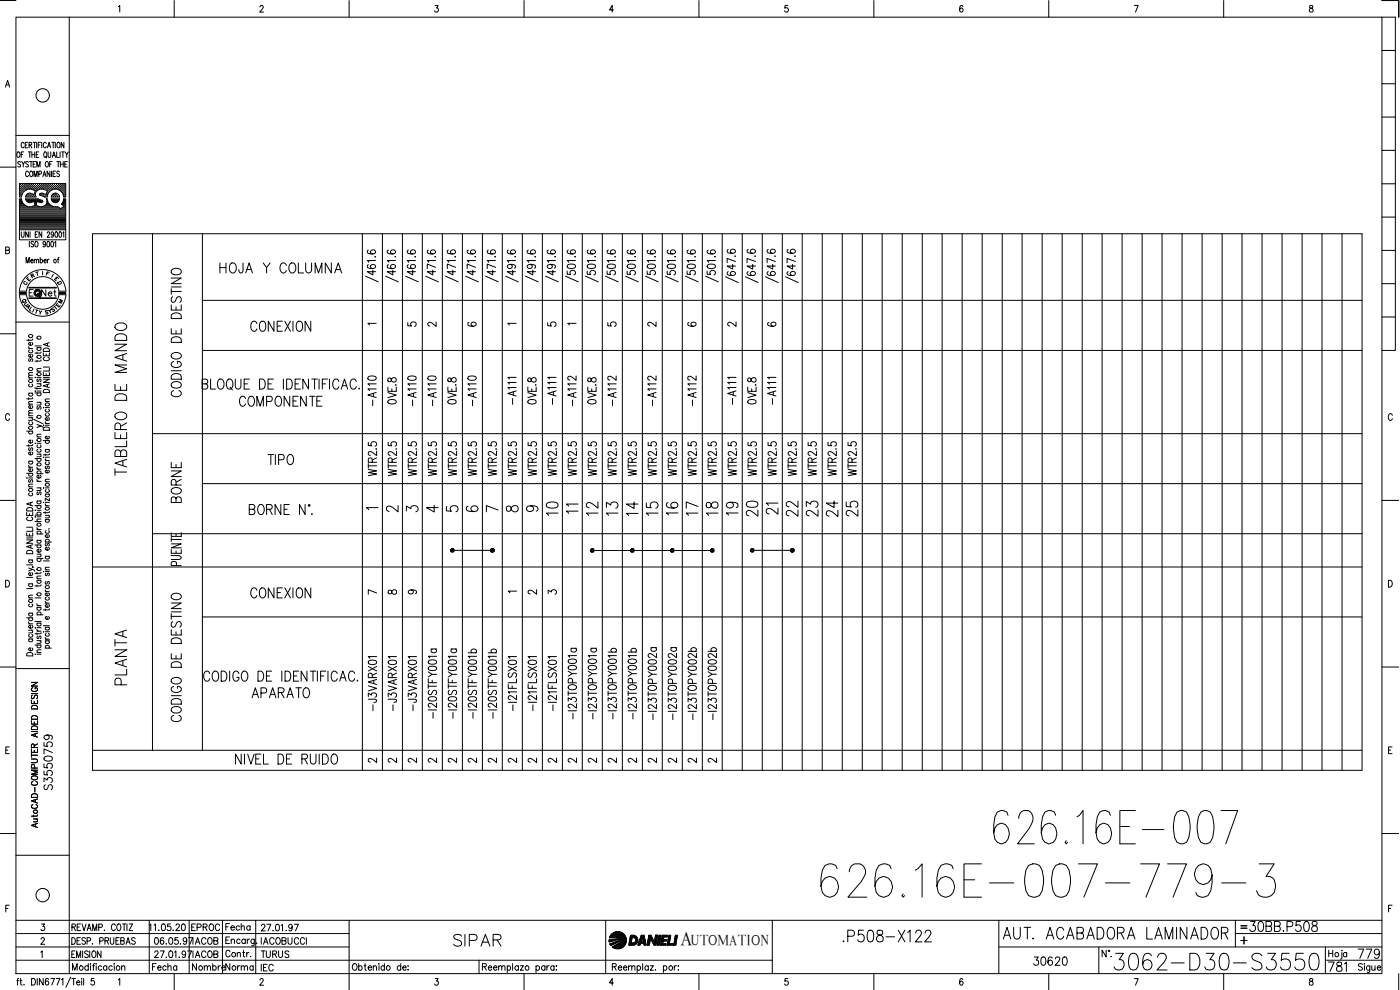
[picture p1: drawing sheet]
<svg xmlns="http://www.w3.org/2000/svg" width="420mm" height="297mm" viewBox="0 0 420 297" stroke-linecap="round" stroke-linejoin="round" font-family="sans-serif">
<defs><g id="words">
<text font-size="15.4" x="245.2" y="270.6">626.16E-007-779-3</text>
<text font-size="15" x="297" y="254.4">626.16E-007</text>
<text font-size="8.8" x="333" y="292.1">3062-D30-S3550</text>
<g font-size="7.1">
<text x="38.8" y="143.9" transform="rotate(-90 38.8 143.9)">TABLERO DE MANDO</text>
<text x="168.3" y="155.9" transform="rotate(-90 168.3 155.9)">10</text>
<text x="180.3" y="155.9" transform="rotate(-90 180.3 155.9)">12</text>
<text x="186.3" y="155.9" transform="rotate(-90 186.3 155.9)">13</text>
<text x="192.3" y="155.9" transform="rotate(-90 192.3 155.9)">14</text>
<text x="198.3" y="155.9" transform="rotate(-90 198.3 155.9)">15</text>
<text x="204.3" y="155.9" transform="rotate(-90 204.3 155.9)">16</text>
<text x="210.3" y="155.9" transform="rotate(-90 210.3 155.9)">17</text>
<text x="216.3" y="155.9" transform="rotate(-90 216.3 155.9)">18</text>
<text x="222.2" y="155.9" transform="rotate(-90 222.2 155.9)">19</text>
<text x="228.6" y="155.6">21</text>
<text x="228.2" y="156.3" transform="rotate(-90 228.2 156.3)">20</text>
<text x="240.2" y="156.3" transform="rotate(-90 240.2 156.3)">22</text>
<text x="246.2" y="156.3" transform="rotate(-90 246.2 156.3)">23</text>
<text x="252.2" y="156.3" transform="rotate(-90 252.2 156.3)">24</text>
<text x="258.2" y="156.3" transform="rotate(-90 258.2 156.3)">25</text>
<text x="38.8" y="206.7" transform="rotate(-90 38.8 206.7)">PLANTA</text>
<text x="135.1" y="285">SIPAR</text>
<text x="251.9" y="284">.P508-X122</text>
<text x="299.9" y="282.9">AUT. ACABADORA LAMINADOR</text>
</g>
<g font-size="6.6">
<text x="64.9" y="83.3">HOJA Y COLUMNA</text>
<text x="55.4" y="120.3" transform="rotate(-90 55.4 120.3)">CODIGO DE DESTINO</text>
<text x="79.4" y="140.8">TIPO</text>
<text x="55.4" y="152" transform="rotate(-90 55.4 152)">BORNE</text>
<text x="74.1" y="180.6">CONEXION</text>
<text x="74.4" y="210.6">APARATO</text>
<text x="55.4" y="217.7" transform="rotate(-90 55.4 217.7)">CODIGO DE DESTINO</text>
<text x="373.9" y="280.8">30BB.P508</text>
</g>
<g font-size="6.2">
<text x="74.1" y="100.5">CONEXION</text>
<text x="70.6" y="123.1">COMPONENTE</text>
<text x="113.9" y="123.1" transform="rotate(-90 113.9 123.1)">-A110</text>
<text x="125.9" y="123.1" transform="rotate(-90 125.9 123.1)">-A110</text>
<text x="131.9" y="123.1" transform="rotate(-90 131.9 123.1)">-A110</text>
<text x="168.6" y="155.2">11</text>
<text x="69.5" y="230.4">NIVEL DE RUIDO</text>
<text x="397.6" y="292.8">781</text>
<text x="406.4" y="288.9">779</text>
</g>
<text font-size="5.9" x="204.3" y="283.6">A</text>
<g font-size="5.7">
<text x="143.9" y="123.1" transform="rotate(-90 143.9 123.1)">-A110</text>
<text x="173.9" y="123.1" transform="rotate(-90 173.9 123.1)">-A112</text>
<text x="185.9" y="123.1" transform="rotate(-90 185.9 123.1)">-A112</text>
<text x="197.9" y="123.1" transform="rotate(-90 197.9 123.1)">-A112</text>
<text x="209.9" y="123.1" transform="rotate(-90 209.9 123.1)">-A112</text>
<text x="16.6" y="238.1" transform="rotate(-90 16.6 238.1)">S3550759</text>
<text x="309" y="290.7">30620</text>
</g>
<g font-size="5.3">
<text x="126.6" y="154.9">4</text>
<text x="56.4" y="280.5">EPROC</text>
<text x="56.4" y="292.5">Nombre</text>
<text x="66.7" y="292.5">Norma</text>
<text x="77.3" y="288.6">TURUS</text>
</g>
<g font-size="4.9">
<text x="11.3" y="90">Net</text>
<text x="114.7" y="154.9">2</text>
<text x="120.6" y="154.9">3</text>
<text x="132.6" y="154.9">5</text>
<text x="138.6" y="154.9">6</text>
<text x="144.6" y="154.9">7</text>
<text x="150.6" y="154.9">8</text>
<text x="156.6" y="154.9">9</text>
<text x="77.3" y="292.5">IEC</text>
</g>
<g font-size="4.4">
<text x="121" y="99.1">5</text>
<text x="127" y="99.1">2</text>
<text x="139.3" y="99.1">6</text>
<text x="163" y="99.1">5</text>
<text x="181.3" y="99.1">5</text>
<text x="193.3" y="99.1">2</text>
<text x="205.3" y="99.1">6</text>
<text x="217.3" y="99.1">2</text>
<text x="229.3" y="99.1">6</text>
<text x="109.4" y="179.6">7</text>
<text x="115.4" y="179.6">8</text>
<text x="121.4" y="179.6">9</text>
<text x="157.3" y="179.6">2</text>
<text x="163.3" y="179.6">3</text>
<text x="109.4" y="230">2</text>
<text x="115.4" y="230">2</text>
<text x="121.4" y="230">2</text>
<text x="127.4" y="230">2</text>
<text x="133.3" y="230">2</text>
<text x="139.3" y="230">2</text>
<text x="145.3" y="230">2</text>
<text x="151.3" y="230">2</text>
<text x="157.3" y="230">2</text>
<text x="163.3" y="230">2</text>
<text x="169.3" y="230">2</text>
<text x="175.3" y="230">2</text>
<text x="181.3" y="230">2</text>
<text x="187.3" y="230">2</text>
<text x="193.3" y="230">2</text>
<text x="199.3" y="230">2</text>
<text x="205.3" y="230">2</text>
<text x="211.3" y="230">2</text>
<text x="207.5" y="283.6">UTOMATION</text>
</g>
<g font-size="4">
<text x="6.7" y="85.4">E</text>
<text x="5.6" y="92.1">Q</text>
<text x="6" y="92.8">U</text>
<text x="6.7" y="93.8">A</text>
<text x="14.8" y="93.8">T</text>
<text x="16.2" y="92.1">M</text>
</g>
<g font-size="3.5">
<text x="6" y="86.4">C</text>
<text x="14.1" y="84.3">I</text>
<text x="15.9" y="86.4">D</text>
<text x="109" y="98.8">1</text>
<text x="151.3" y="98.8">1</text>
<text x="169.3" y="98.8">1</text>
<text x="108.7" y="154.2">1</text>
<text x="151.3" y="179.2">1</text>
<text x="371.1" y="279.8">=</text>
</g>
</g></defs>
<!-- layer: CART -->
<g fill="none" stroke="#000" stroke-width=".3">
<path d="M9.4 216.3v1h1.9v-1M9.4 210.1v1h1.9v-1M9.4 204.8h1.9l-1.9 1.1h1.9M9.4 219.5h1.9M9.4 208.1h1.9M9.5 218.1a.98 .98 0 0 1 1.2-.3 .98 .98 0 0 1 .6 1.1h-1.9zM9.5 211.9a1 1 0 0 1 1.2-.2 1 1 0 0 1 .6 1h-1.9zM9.7 214.9a.97 .97 0 0 1 1.1-.1 .97 .97 0 0 1 .5 1h-1.9zM9.7 208.6l-.3 .3 .3 .7 .4-.1 .4-.9 .7 .1 .1 .5-.3 .4M9.9 206.3a.59 .59 0 0 0-.5 .7 .59 .59 0 0 0 .7 .5h.4a.59 .59 0 0 0 .8-.6 .59 .59 0 0 0-.8-.6v.4M10.3 210.5v.6M10.3 216.6v.7"/>
<path d="M11.3 219.9l-1.9 .7 1.9 .6M9.4 227.7h1.3l.6 .5-.3 .6h-1.6M9.4 224.7v1h1.9M9.4 226.6h1.9M9.4 226v1.1M9.5 238.5a.98 .98 0 0 1 1.2-.3 .98 .98 0 0 1 .6 1.1h-1.9zM9.5 233.1a.91 .91 0 0 1 1.1-.3 .91 .91 0 0 1 .6 .9 .91 .91 0 0 1-1.1 .4 .91 .91 0 0 1-.6-1zM9.9 234.5a.59 .59 0 0 0-.5 .7 .59 .59 0 0 0 .7 .4h.4a.59 .59 0 0 0 .8-.4 .59 .59 0 0 0-.5-.7M10.3 224.3l-.1-.9-.6-.1-.2 1h1.9M10.4 230.4l-.1-.9-.7-.1-.2 1h1.9M10.6 239.9v.8M11.3 239.7l-1.9 .6 1.9 .6"/>
<path d="M11.3 231.1h-1.9l1.9 .6-1.9 .6h1.9M9.9 241.4a.59 .59 0 0 0-.5 .7 .59 .59 0 0 0 .7 .5h.4a.59 .59 0 0 0 .8-.5 .59 .59 0 0 0-.5-.7M10 245.7h1.3M10 244.6v.5M10.6 247.3v.8M10.9 245.7l.4 .4-.1 .4-1.2 .1M11.3 247l-1.9 .6 1.9 .7M11.3 244.5l-.4 .4h-1.5M373.3 281.1v2.1"/>
<circle cx="10.6" cy="243.5" r=".58"/>
</g>
<!-- layer: CA_XR700|CART -->
<g fill="none" stroke="#000" stroke-width=".3">
<path d="M414.7 .2h5.1v5M27.8 70.1h381v161h-381zM45.8 70.1v155M60.7 70.1v155M108.8 70.1v161M114.8 70.1v161M120.8 70.1v161M126.7 70.1v161M132.8 70.1v161M138.8 70.1v161M144.8 70.1v161M150.7 70.1v161"/>
<path d="M156.8 70.1v161M162.8 70.1v161M168.8 70.1v161M174.8 70.1v161M180.8 70.1v161M186.8 70.1v161M192.8 70.1v161M198.8 70.1v161M204.8 70.1v161M210.8 70.1v161M216.7 70.1v161M222.8 70.1v161"/>
<path d="M228.8 70.1v161M234.8 70.1v161M240.7 70.1v161M246.8 70.1v161M252.8 70.1v161M258.8 70.1v161M264.8 70.1v161M270.8 70.1v161M276.8 70.1v161M282.7 70.1v161M288.8 70.1v161M294.8 70.1v161"/>
<path d="M300.8 70.1v161M306.7 70.1v161M312.8 70.1v161M318.8 70.1v161M324.8 70.1v161M330.8 70.1v161M336.8 70.1v161M342.8 70.1v161M348.7 70.1v161M354.8 70.1v161M360.8 70.1v161M366.8 70.1v161"/>
<path d="M372.7 70.1v161M378.8 70.1v161M384.8 70.1v161M390.8 70.1v161M396.7 70.1v161M402.8 70.1v161M60.7 90.1h348.1M60.7 105.1h348.1M45.8 130.1h363M60.7 145.1h348.1M27.8 170.1h381M45.8 160.1h363"/>
<path d="M60.7 185.1h348.1M27.8 225.1h381"/>
</g>
<!-- layer: CA_XR700|CART-ES -->
<g fill="none" stroke="#000" stroke-width=".3">
<path d="M60.7 115.2l1.4-.2 .3-.4-.3-.7-1.4-.2v3h1.1a.81 .81 0 0 0 .6-.7 .81 .81 0 0 0-.6-.8M63.2 113.7v3h1.4M65.7 113.9a1 1 0 0 1 1.1 0 1 1 0 0 1 .4 1v.7a.99 .99 0 0 1-.9 1.2 .99 .99 0 0 1-1-1.2v-.7zM68.4 113.9a1 1 0 0 1 1.1 0 1 1 0 0 1 .4 1v.7a.99 .99 0 0 1-1 1.2 .99 .99 0 0 1-1-1.2v-.7zM70.6 113.7v2.2a.85 .85 0 0 0 .9 .9 .85 .85 0 0 0 .8-.9v-2.2M73.3 115.2h1M74.8 113.7h-1.5v3M77.9 113.7h.8a1.72 1.72 0 0 1 0 3h-.8zM80.4 115.2h1M82 113.7h-1.6v3M85 113.7v3M86 113.7h.9a1.72 1.72 0 0 1 0 3h-.9z"/>
<path d="M88.6 115.2h.9M90.2 113.7h-1.6v3M92.6 113.7v3l-1.7-3v3M93.6 113.7h1.6M94.4 113.7v3M95.8 113.7v3M96.7 115.2h1M98.3 113.7h-1.6v3M98.9 113.7v3M101.7 114.5a.93 .93 0 0 0-1.1-.8 .93 .93 0 0 0-.7 1.2v.7a.93 .93 0 0 0 .7 1.1 .93 .93 0 0 0 1.1-.7M102.4 116.7l1-3 1 3M102.8 115.7h1.2"/>
<path d="M106.9 114.5a.96 .96 0 0 0-1.1-.8 .96 .96 0 0 0-.7 1.2v.7a.96 .96 0 0 0 .7 1.1 .96 .96 0 0 0 1.1-.7M51.4 159.8v1.1h3v-1.1M74.8 152.8l1.4-.1 .3-.5-.1-.5-.5-.3h-1.1v3h1.1a.8 .8 0 0 0 .6-.8 .8 .8 0 0 0-.6-.8M77.6 151.8l.5-.4a1.43 1.43 0 0 1 1.1 2.3 .93 .93 0 0 1-1.2 .7 .93 .93 0 0 1-.7-1.2zM80 152.8l1.5-.1 .2-.5-.2-.7-1.5-.1v3M80.9 152.8l.8 1.6M84.3 151.4v3l-1.8-3v3M85.3 152.8h.9M86.8 151.4h-1.5v3h1.5M91.6 151.4v3l-1.7-3v3M92.6 151.5h.3v.3h-.3zM93.6 154.1v.3l.1-.2"/>
<path d="M51.4 166.7h2.1l.5 .1 .4 .4-.4 .6-2.6 .1M51.4 164.9v1.1h3v-1.1M51.4 163.2h3l-3 1.2h3M51.4 161.9h3M51.4 161.3v1.2M52.8 160.3v.6M52.8 165.3v.7M53 169.7l-.2-1.1-.4-.1-.9 .1-.1 1.1h3M62.9 202.1a.84 .84 0 0 0-1.3-.6 1.89 1.89 0 0 0 .2 2.9l.8-.2 .3-.5M63.9 201.8a.93 .93 0 0 1 1.2-.4 .93 .93 0 0 1 .5 1.1v.7a.99 .99 0 0 1-1 1.2 .99 .99 0 0 1-.9-1.2zM66.4 201.4a1.61 1.61 0 0 1 1.7 .9 1.61 1.61 0 0 1-.5 1.9l-1.2 .2zM68.9 201.4v3"/>
<path d="M71.7 202.1a.93 .93 0 0 0-1.1-.7 .93 .93 0 0 0-.7 1.1v.7a.94 .94 0 0 0 .9 1.2 .94 .94 0 0 0 .9-1.2h-.6M72.9 201.5l.3-.1a1.43 1.43 0 0 1 1.1 2.3 .88 .88 0 0 1-1.4 .5l-.5-1v-.7zM77.4 201.4a1.61 1.61 0 0 1 1.7 .9 1.61 1.61 0 0 1-.5 1.9l-1.2 .2zM80 202.8h.9M81.5 201.4h-1.5v3M84.6 201.4v3M85.6 201.4a1.61 1.61 0 0 1 1.7 .9 1.61 1.61 0 0 1-.6 1.9l-1.1 .2zM88.1 202.8h1M89.7 201.4h-1.6v3M92.1 201.4v3l-1.7-3v3M93.1 201.4h1.7M93.9 201.4v3"/>
<path d="M95.2 201.4v3M96.2 202.8h1M97.8 201.4h-1.6v3M98.4 201.4v3M101.2 202.1a.93 .93 0 0 0-1.1-.7 .93 .93 0 0 0-.7 1.1v.7a.93 .93 0 0 0 .7 1.2 .93 .93 0 0 0 1.1-.7M101.9 204.4l1-3 1 3M102.3 203.4h1.2M106.4 202.1a.89 .89 0 0 0-1.3-.6 1.93 1.93 0 0 0 .2 2.9 .9 .9 0 0 0 1.1-.7M107.3 204.1l-.2 .1h.3"/>
</g>
<!-- layer: 0 -->
<g fill="none" stroke="#000" stroke-width=".3">
<path d="M110.6 79.4l-.3 .1-.1 .5a1.53 1.53 0 0 0 2.2 .5l.2-.2a.71 .71 0 0 0-.6-1 .71 .71 0 0 0-.7 1l.6 .3M110.6 75l-.3 .1-.1 .5a1.49 1.49 0 0 0 2.5-.1 .71 .71 0 0 0-1-.6 .71 .71 0 0 0-.2 1.2l.4 .1M112.6 76.9v.3l-.1-.2M112.7 78.2h-2.5l.5 .5M116.6 79.4l-.3 .1-.1 .5a1.6 1.6 0 0 0 2.5 0 .72 .72 0 0 0-.9-.7 .72 .72 0 0 0-.5 1l.6 .3M116.6 75l-.3 .1-.1 .5a1.92 1.92 0 0 0 2.4 .3 .7 .7 0 0 0-.6-.9 .7 .7 0 0 0-.7 .9l.6 .3M118.6 76.9v.3l-.1-.2M118.7 78.2h-2.5l.5 .5M122.6 79.4l-.3 .1-.1 .5a1.47 1.47 0 0 0 2.5-.1 .75 .75 0 0 0-.9-.6 .75 .75 0 0 0-.5 1l.6 .3M122.6 75l-.3 .1-.1 .5a1.67 1.67 0 0 0 2.5 0 .74 .74 0 0 0-.8-.6 .74 .74 0 0 0-.6 .9l.6 .3M124.6 76.9v.3l-.1-.2M124.7 78.2h-2.5l.5 .5"/>
<path d="M128.6 75l-.4 .6a1.49 1.49 0 0 0 2.5-.1 .71 .71 0 0 0-1-.6 .71 .71 0 0 0-.2 1.2l.4 .1M130.6 76.9v.3l-.1-.2M130.7 78.2h-2.5l.5 .5M134.6 75l-.3 .1-.1 .5a1.49 1.49 0 0 0 2.5-.1 .71 .71 0 0 0-1-.6 .71 .71 0 0 0-.1 1.2l.3 .1M136.6 76.9v.3l-.1-.2M136.7 78.2h-2.5l.5 .5M140.6 75l-.3 .1-.1 .5a1.92 1.92 0 0 0 2.4 .3 .7 .7 0 0 0-.6-.9 .7 .7 0 0 0-.7 .9l.6 .3M142.6 76.9v.3l-.1-.2M142.7 78.2h-2.5l.5 .5M146.6 75l-.4 .6a1.67 1.67 0 0 0 2.5 0 .74 .74 0 0 0-.8-.6 .74 .74 0 0 0-.6 .9l.6 .3M148.6 76.9v.3l-.1-.2M148.7 78.2h-2.5l.5 .5"/>
<path d="M152.6 75l-.4 .6a1.49 1.49 0 0 0 2.5-.1 .71 .71 0 0 0-1-.6 .71 .71 0 0 0-.2 1.2l.4 .1M153 79.3l.6 .3a.69 .69 0 0 1-.6 1 .69 .69 0 0 1-.6-1 1.81 1.81 0 0 1 2.3 .3l-.1 .5-.3 .1M154.6 76.9v.3l-.1-.2M154.7 78.2h-2.5l.5 .5M158.6 75l-.3 .1-.1 .5a1.52 1.52 0 0 0 2.5-.1 .73 .73 0 0 0-1-.6 .73 .73 0 0 0-.2 1.2l.4 .1M159 79.3l.6 .3a.71 .71 0 0 1-.6 1 .71 .71 0 0 1-.7-1 1.85 1.85 0 0 1 2.4 .3l-.1 .5-.2 .1M160.6 76.9v.3l-.1-.2M160.7 78.2h-2.5l.5 .5M164.6 75l-.3 .1-.1 .5a1.47 1.47 0 0 0 2.5-.1 .72 .72 0 0 0-.9-.5 .72 .72 0 0 0-.5 .9l.6 .3M165.1 79.3l.6 .3a.71 .71 0 0 1-.7 1 .71 .71 0 0 1-.7-1 1.79 1.79 0 0 1 2.4 .3l-.3 .6M166.6 76.9l.1 .1h-.2M166.7 78.2h-2.5l.5 .5"/>
<path d="M170.3 79.5l1-.3a1.05 1.05 0 0 1 1.4 .8 1.59 1.59 0 0 1-2.5 0zM170.6 75l-.4 .6a1.67 1.67 0 0 0 2.5 0 .74 .74 0 0 0-.8-.6 .74 .74 0 0 0-.6 .9l.6 .3M172.6 76.9v.3l-.1-.2M172.7 78.2h-2.5l.5 .5M176.3 79.5l1-.3a1.1 1.1 0 0 1 1.4 .8 1.6 1.6 0 0 1-2.5 0zM176.6 75l-.3 .1-.1 .5a1.49 1.49 0 0 0 2.5-.1 .71 .71 0 0 0-1-.6 .71 .71 0 0 0-.2 1.2l.4 .1M178.6 76.9v.3l-.1-.2M178.7 78.2h-2.5l.5 .5M182.3 79.5l1-.3a1.13 1.13 0 0 1 1.4 .6v.2a1.44 1.44 0 0 1-2 .5l-.5-.5zM182.6 75l-.3 .1-.1 .5a1.92 1.92 0 0 0 2.4 .3 .7 .7 0 0 0-.6-.9 .7 .7 0 0 0-.7 .9l.6 .3M184.6 76.9v.3l-.1-.2M184.7 78.2h-2.5l.5 .5"/>
<path d="M188.3 79.5l1-.3a1.05 1.05 0 0 1 1.4 .8 1.59 1.59 0 0 1-2.5 0zM188.6 75l-.3 .1-.1 .5a1.67 1.67 0 0 0 2.5 0 .74 .74 0 0 0-.8-.6 .74 .74 0 0 0-.6 .9l.6 .3M190.6 76.9l.1 .1h-.2M190.7 78.2h-2.5l.5 .5M194.4 79.5l.9-.3a1.05 1.05 0 0 1 1.4 .8 1.59 1.59 0 0 1-2.5 0zM194.6 75l-.4 .6a1.49 1.49 0 0 0 2.5-.1 .71 .71 0 0 0-1-.6 .71 .71 0 0 0-.2 1.2l.4 .1M196.6 76.9v.3l-.1-.2M196.7 78.2h-2.5l.5 .5M200.3 79.5l1-.3a1.1 1.1 0 0 1 1.4 .8 1.6 1.6 0 0 1-2.5 0zM200.6 75l-.3 .1-.1 .5a1.49 1.49 0 0 0 2.5-.1 .71 .71 0 0 0-1-.6 .71 .71 0 0 0-.2 1.2l.4 .1M202.6 76.9v.3l-.1-.2M202.7 78.2h-2.5l.5 .5"/>
<path d="M206.3 79.5l1-.3a1.13 1.13 0 0 1 1.4 .6v.2a1.44 1.44 0 0 1-2 .5l-.5-.5zM206.6 75l-.3 .1-.1 .5a1.92 1.92 0 0 0 2.4 .3 .7 .7 0 0 0-.6-.9 .7 .7 0 0 0-.7 .9l.6 .3M208.6 76.9v.3l-.1-.2M208.7 78.2h-2.5l.5 .5M212.3 79.5l1-.3a1.05 1.05 0 0 1 1.4 .8 1.59 1.59 0 0 1-2.5 0zM212.6 75l-.4 .6a1.67 1.67 0 0 0 2.5 0 .74 .74 0 0 0-.8-.6 .74 .74 0 0 0-.6 .9l.6 .3M214.6 76.9v.3l-.1-.2M214.7 78.2h-2.5l.5 .5M218.6 74.9l-.4 .5a1.47 1.47 0 0 0 2.5-.1 .75 .75 0 0 0-.9-.5 .75 .75 0 0 0-.5 .9l.6 .3M219.9 79.3v1.5l-1.7-1h2.5M220.6 76.8l.1 .1h-.2M220.7 78.5l-2.5-1v1.4"/>
<path d="M224.6 74.9l-.3 .1-.1 .4a1.5 1.5 0 0 0 2.5-.1 .72 .72 0 0 0-1-.6 .72 .72 0 0 0-.2 1.2l.4 .1M225.9 79.3v1.5l-1.7-1h2.5M226.6 76.8l.1 .1h-.2M226.7 78.5l-2.5-1v1.4M230.6 74.9l-.3 .1-.1 .4a1.45 1.45 0 0 0 2.5-.1 .73 .73 0 0 0-.9-.5 .73 .73 0 0 0-.5 .9l.6 .3M231.9 79.3v1.5l-1.7-1h2.5M232.6 76.8l.1 .1h-.2M232.7 78.5l-2.5-1v1.4M236.6 74.9l-.4 .5a1.47 1.47 0 0 0 2.5-.1 .75 .75 0 0 0-.9-.5 .75 .75 0 0 0-.5 .9l.6 .3M237.9 79.3v1.5l-1.7-1h2.5M238.6 76.8l.1 .1h-.2M238.7 78.5l-2.5-1v1.4"/>
<path d="M109.7 82.9l3.8 1.7M111.9 81.1v1.4l-1.7-1h2.5M115.7 82.9l3.8 1.7M117.9 81.1v1.4l-1.7-1h2.5M121.8 82.9l3.8 1.7M123.9 81.1v1.4l-1.7-1h2.5M127.8 82.9l3.8 1.7M129.9 81.1v1.4l-1.7-1h2.5M130.7 80.2l-2.5-1v1.4M133.7 82.9l3.8 1.7M135.9 81.1v1.4l-1.7-1h2.5M136.7 80.2l-2.5-1v1.4"/>
<path d="M139.7 82.9l3.9 1.7M141.9 81.1v1.4l-1.7-1h2.5M142.7 80.2l-2.5-1v1.4M145.8 82.9l3.8 1.7M147.9 81.1v1.4l-1.7-1h2.5M148.7 80.2l-2.5-1v1.4M151.8 82.9l3.7 1.7M153.9 81.1v1.4l-1.7-1h2.5M157.7 82.9l3.8 1.7M159.9 81.1v1.4l-1.7-1h2.5M163.7 82.9l3.9 1.7M165.9 81.1v1.4l-1.7-1h2.5"/>
<path d="M169.8 82.9l3.8 1.7M170.2 81.4v.9l1.1 .1a.75 .75 0 0 1 .1-1.1 .75 .75 0 0 1 1 .1 .75 .75 0 0 1-.1 1.1M175.7 82.9l3.8 1.7M176.2 81.4v.9l1.1 .1a.76 .76 0 0 1 .1-1.1 .76 .76 0 0 1 1 0 .76 .76 0 0 1 .1 1.1l-.3 .1M181.7 82.9l3.8 1.7M182.2 81.4v.9l1.1 .1a.74 .74 0 0 1 .1-1.1 .74 .74 0 0 1 1.1 .1 .74 .74 0 0 1-.3 1.1M187.7 82.9l3.9 1.7M188.2 81.4v.9l1.1 .1a.75 .75 0 0 1 .1-1.1 .75 .75 0 0 1 1 .1 .75 .75 0 0 1-.2 1.1M193.8 82.9l3.8 1.7M194.2 81.4v.9l1.1 .1a.75 .75 0 0 1 .1-1.1 .75 .75 0 0 1 1 .1 .75 .75 0 0 1-.1 1.1M199.7 82.9l3.8 1.7M200.2 81.4v.9l1.1 .1a.76 .76 0 0 1 .1-1.1 .76 .76 0 0 1 1 0 .76 .76 0 0 1 .1 1.1l-.3 .1"/>
<path d="M205.7 82.9l3.8 1.7M206.2 81.4v.9l1.1 .1a.74 .74 0 0 1 .1-1.1 .74 .74 0 0 1 1.1 .1 .74 .74 0 0 1-.3 1.1M211.8 82.9l3.8 1.7M212.2 81.4v.9l1.1 .1a.75 .75 0 0 1 .1-1.1 .75 .75 0 0 1 1 .1 .75 .75 0 0 1-.2 1.1M217.8 83l3.8 1.8M218.6 81.5l-.4 .6a1.49 1.49 0 0 0 2.5-.1 .71 .71 0 0 0-1-.6 .71 .71 0 0 0-.2 1.2l.4 .1M223.7 83l3.8 1.8M224.6 81.5l-.3 .1-.1 .5a1.52 1.52 0 0 0 2.5-.1 .73 .73 0 0 0-1-.6 .73 .73 0 0 0-.2 1.2l.4 .1M229.7 83l3.9 1.8M230.6 81.5l-.3 .1-.1 .5a1.47 1.47 0 0 0 2.5-.1 .72 .72 0 0 0-.9-.5 .72 .72 0 0 0-.5 .9l.6 .3M235.8 83l3.8 1.8M236.6 81.5l-.4 .6a1.67 1.67 0 0 0 2.5 0 .74 .74 0 0 0-.8-.7 .74 .74 0 0 0-.6 1l.6 .3"/>
<path d="M116.4 117.8l2.5 .8-2.5 .7M116.4 116.1v1.3h2.5M116.5 113.5a.72 .72 0 0 0 .3 1h.4a1.01 1.01 0 0 1 .5-1 1.01 1.01 0 0 1 1.1 0 .79 .79 0 0 1-.6 1.2 .79 .79 0 0 1-.9-1l-.3-.3zM117.6 116.7v.7M118.8 115.4l.1 .1h-.2M134.4 117.8l2.5 .8-2.5 .7M134.4 116.1v1.3h2.5v-1.3M134.5 113.5a.68 .68 0 0 0 .2 1h.5a.93 .93 0 0 1 .6-1.1 .93 .93 0 0 1 1.1 .4 .8 .8 0 0 1-.8 .9 .8 .8 0 0 1-.8-1l-.3-.3zM135.6 116.7v.7M136.8 115.4l.1 .1h-.2M153.8 119.6v1.7M154.1 117.6v1"/>
<path d="M154.9 117.3l-2.5 .8 2.5 .7M154.9 116.3h-2.5l.5 .4M154.9 114.8h-2.5l.5 .4M154.9 113.2h-2.5l.5 .5M158.4 117.8l2.5 .8-2.5 .7M158.4 116.1v1.3h2.5v-1.3M158.5 113.5a.68 .68 0 0 0 .2 1h.5a1.01 1.01 0 0 1 .5-1 1.01 1.01 0 0 1 1.1 0 .79 .79 0 0 1-.6 1.2 .79 .79 0 0 1-.9-1l-.3-.3zM159.6 116.7v.7M160.8 115.4l.1 .1h-.2M165.8 119.6v1.7M166.1 117.6v1M166.9 117.3l-2.5 .8 2.5 .7"/>
<path d="M166.9 116.3h-2.5l.5 .4M166.9 114.8h-2.5l.5 .4M166.9 113.2h-2.5l.5 .5M176.4 117.8l2.5 .8-2.5 .7M176.4 116.1v1.3h2.5v-1.3M176.5 113.5a.68 .68 0 0 0 .2 1h.5a.9 .9 0 0 1 .6-1.1 .9 .9 0 0 1 1.1 .4 .8 .8 0 0 1-.8 .9 .8 .8 0 0 1-.8-1l-.3-.3zM177.6 116.7v.7M178.8 115.4l.1 .1h-.3M219.8 119.6v1.7M220 117.6v1M220.9 117.3l-2.5 .8 2.5 .7M220.9 116.3h-2.5l.5 .4"/>
<path d="M220.9 114.8h-2.5l.5 .4M220.9 113.2h-2.5l.5 .5M224.4 117.8l2.5 .8-2.5 .7M224.4 116.1v1.3h2.5v-1.3M224.5 113.5a.68 .68 0 0 0 .2 1h.5a1.01 1.01 0 0 1 .5-1 1.01 1.01 0 0 1 1.1 0 .79 .79 0 0 1-.6 1.2 .79 .79 0 0 1-.9-1l-.3-.3zM225.6 116.7v.7M226.8 115.4l.1 .1h-.2M231.8 119.6v1.7M232.1 117.6v1M232.9 117.3l-2.5 .8 2.5 .7M232.9 116.3h-2.5l.5 .4M232.9 114.8h-2.5l.5 .4"/>
<path d="M232.9 113.2h-2.5l.5 .5M110.5 132.7v1l1.1 .1a.76 .76 0 0 1 .1-1.1 .76 .76 0 0 1 1 0 .76 .76 0 0 1 .1 1.1h-.3M110.5 139.8h2.5M110.5 139.1v1.3M111.7 138.7l-.1-1.1-.3-.2-.7 .2-.1 1.1h2.5M112.9 134.6l.1 .1h-.2M113 135.4v1.3l-1.2-1-.8-.2-.4 .2-.1 .6 .6 .3M113 137.4l-1.3 .6M116.5 120.2l1-.3a1.1 1.1 0 0 1 1.4 .7 1.6 1.6 0 0 1-2.5 0zM116.5 132.7v1l1.1 .1a.76 .76 0 0 1 .1-1.1 .76 .76 0 0 1 1 0 .76 .76 0 0 1 .1 1.1h-.3M116.5 139.8h2.5M116.5 139.1v1.3"/>
<path d="M117.7 138.7l-.1-1.1-.4-.2-.6 .2-.1 1.1h2.5M118.9 134.6l-.1 .1M119 135.4v1.3l-1.2-1a.68 .68 0 0 0-.9-.2 .68 .68 0 0 0-.3 .9l.5 .2M119 137.4l-1.3 .6M122.5 132.7v1l1.1 .1a.77 .77 0 0 1 .1-1.1 .77 .77 0 0 1 1 0 .77 .77 0 0 1 .1 1.1h-.3M122.5 139.8h2.5M122.5 139.1v1.3M123.7 138.7l-.1-1.1-.4-.2-.6 .2-.1 1.1h2.5M124.9 134.6l.1 .1h-.2M125 135.4v1.3l-1.2-1a.68 .68 0 0 0-.9-.2 .68 .68 0 0 0-.3 .9l.5 .2M125 137.4l-1.3 .6M128.5 132.7v1l1.1 .1a.76 .76 0 0 1 .1-1.1 .76 .76 0 0 1 1 0 .76 .76 0 0 1 .1 1.1h-.2"/>
<path d="M128.5 139.8h2.5M128.5 139.1v1.3M129.7 138.7l-.1-1.1-.9-.1-.2 1.2h2.5M130.9 134.6l.1 .1h-.2M131 135.4v1.3l-1.2-1-.8-.2-.3 .2-.2 .6 .6 .3M131 137.4l-1.3 .6M134.5 120.2l1-.3a1.05 1.05 0 0 1 1.4 .7 1.59 1.59 0 0 1-2.5 0zM134.5 132.7v1l1.1 .1a.76 .76 0 0 1 .1-1.1 .76 .76 0 0 1 1 0 .76 .76 0 0 1 .1 1.1h-.3M134.5 139.8h2.5M134.5 139.1v1.3M135.7 138.7l-.1-1.1-.4-.2-.6 .2-.1 1.1h2.5M136.9 134.6l.1 .1h-.2"/>
<path d="M137 135.4v1.3l-1.2-1a.68 .68 0 0 0-.9-.2 .68 .68 0 0 0-.3 .9l.5 .2M137 137.4l-1.3 .6M140.5 132.7v1l1.1 .1a.76 .76 0 0 1 .1-1.1 .76 .76 0 0 1 1 0 .76 .76 0 0 1 .1 1.1h-.3M140.5 139.8h2.5M140.5 139.1v1.3M141.7 138.7l-.1-1.1-.4-.2-.6 .2-.1 1.1h2.5M142.9 134.6l-.1 .1M143 135.4v1.3l-1.2-1a.68 .68 0 0 0-.9-.2 .68 .68 0 0 0-.3 .9l.5 .2M143 137.4l-1.3 .6M146.5 132.7v1l1.1 .1a.76 .76 0 0 1 .1-1.1 .76 .76 0 0 1 1 0 .76 .76 0 0 1 .1 1.1h-.3M146.5 139.8h2.5M146.5 139.1v1.3"/>
<path d="M147.7 138.7l-.1-1.1-.4-.2-.6 .2-.1 1.1h2.5M148.9 134.6l.1 .1h-.2M149 135.4v1.3l-1.2-1a.68 .68 0 0 0-.9-.2 .68 .68 0 0 0-.3 .9l.5 .2M149 137.4l-1.3 .6M152.5 132.7v1l1.1 .1a.76 .76 0 0 1 .1-1.1 .76 .76 0 0 1 1 0 .76 .76 0 0 1 .1 1.1h-.2M152.5 139.8h2.5M152.5 139.1v1.3M153.7 138.7l-.1-1.1-.9-.1-.2 1.2h2.5M154.9 134.6l.1 .1h-.2M155 135.4v1.3l-1.2-1-.8-.2-.3 .2-.2 .6 .6 .3M155 137.4l-1.3 .6M158.5 132.7v1l1.1 .1a.76 .76 0 0 1 .1-1.1 .76 .76 0 0 1 1 0 .76 .76 0 0 1 .1 1.1h-.3"/>
<path d="M158.5 139.8h2.5M158.5 139.1v1.3M158.5 120.2l1-.3a1.15 1.15 0 0 1 1.4 .6v.1a1.6 1.6 0 0 1-2.5 0zM159.7 138.7l-.1-1.1-.4-.2-.6 .2-.1 1.1h2.5M160.9 134.6l.1 .1h-.2M161 135.4v1.3l-1.2-1a.68 .68 0 0 0-.9-.2 .68 .68 0 0 0-.3 .9l.5 .2M161 137.4l-1.3 .6M164.5 132.7v1l1.1 .1a.76 .76 0 0 1 .1-1.1 .76 .76 0 0 1 1 0 .76 .76 0 0 1 .1 1.1h-.3M164.5 139.8h2.5M164.5 139.1v1.3M165.7 138.7l-.1-1.1-.4-.2-.6 .2-.1 1.1h2.5M166.9 134.6l.1 .1h-.2"/>
<path d="M167 135.4v1.3l-1.2-1a.68 .68 0 0 0-.9-.2 .68 .68 0 0 0-.3 .9l.5 .2M167 137.4l-1.3 .6M170.5 132.7v1l1.1 .1a.76 .76 0 0 1 .1-1.1 .76 .76 0 0 1 1 0 .76 .76 0 0 1 .1 1.1h-.2M170.5 139.8h2.5M170.5 139.1v1.3M171.7 138.7l-.1-1.1-.4-.2-.6 .2-.1 1.1h2.5M172.9 134.6l.1 .1h-.2M173 135.4v1.3l-1.2-1-.8-.2-.4 .2-.1 .6 .6 .3M173 137.4l-1.3 .6M176.5 120.2l1-.3a1.05 1.05 0 0 1 1.4 .7 1.59 1.59 0 0 1-2.5 0zM176.5 132.7v1l1.1 .1a.76 .76 0 0 1 .1-1.1 .76 .76 0 0 1 1 0 .76 .76 0 0 1 .1 1.1h-.3M176.5 139.8h2.5"/>
<path d="M176.5 139.1v1.3M177.7 138.7l-.1-1.1-.4-.2-.6 .2-.1 1.1h2.5M178.9 134.6l.1 .1h-.2M179 135.4v1.3l-1.2-1-.8-.2-.4 .2-.1 .6 .6 .3M179 137.4l-1.3 .6M182.5 132.7v1l1.1 .1a.76 .76 0 0 1 .1-1.1 .76 .76 0 0 1 1 0 .76 .76 0 0 1 .1 1.1h-.3M182.5 139.8h2.5M182.5 139.1v1.3M183.7 138.7l-.1-1.1-.4-.2-.6 .2-.1 1.1h2.5M184.9 134.6l-.1 .1M185 135.4v1.3l-1.2-1a.68 .68 0 0 0-.9-.2 .68 .68 0 0 0-.3 .9l.5 .2M185 137.4l-1.3 .6"/>
<path d="M188.5 132.7v1l1.1 .1a.77 .77 0 0 1 .1-1.1 .77 .77 0 0 1 1 0 .77 .77 0 0 1 .1 1.1h-.3M188.5 139.8h2.5M188.5 139.1v1.3M189.7 138.7l-.1-1.1-.4-.2-.6 .2-.1 1.1h2.5M190.9 134.6l.1 .1h-.2M191 135.4v1.3l-1.2-1a.68 .68 0 0 0-.9-.2 .68 .68 0 0 0-.3 .9l.5 .2M191 137.4l-1.3 .6M194.5 132.7v1l1.1 .1a.76 .76 0 0 1 .1-1.1 .76 .76 0 0 1 1 0 .76 .76 0 0 1 .1 1.1h-.2M194.5 139.8h2.5M194.5 139.1v1.3M195.7 138.7l-.1-1.1-.9-.1-.2 1.2h2.5M196.9 134.6l.1 .1h-.2"/>
<path d="M197 135.4v1.3l-1.2-1-.8-.2-.4 .2-.1 .6 .6 .3M197 137.4l-1.3 .6M200.5 132.7v1l1.1 .1a.76 .76 0 0 1 .1-1.1 .76 .76 0 0 1 1 0 .76 .76 0 0 1 .1 1.1h-.3M200.5 139.8h2.5M200.5 139.1v1.3M201.7 138.7l-.1-1.1-.4-.2-.6 .2-.1 1.1h2.5M202.9 134.6l.1 .1h-.2M203 135.4v1.3l-1.2-1-.8-.2-.4 .2-.1 .6 .6 .3M203 137.4l-1.3 .6M206.5 132.7v1l1.1 .1a.76 .76 0 0 1 .1-1.1 .76 .76 0 0 1 1 0 .76 .76 0 0 1 .1 1.1h-.3M206.5 139.8h2.5M206.5 139.1v1.3"/>
<path d="M207.7 138.7l-.1-1.1-.4-.2-.6 .2-.1 1.1h2.5M208.9 134.6l-.1 .1M209 135.4v1.3l-1.2-1a.68 .68 0 0 0-.9-.2 .68 .68 0 0 0-.3 .9l.5 .2M209 137.4l-1.3 .6M212.5 132.7v1l1.1 .1a.76 .76 0 0 1 0-1.1 .76 .76 0 0 1 1.1 0 .76 .76 0 0 1 .1 1.1h-.3M212.5 139.8h2.5M212.5 139.1v1.3M213.7 138.7l-.1-1.1-.4-.2-.6 .2-.1 1.1h2.5M214.9 134.6l.1 .1h-.2M215 135.4v1.3l-1.2-1a.68 .68 0 0 0-.9-.2 .68 .68 0 0 0-.3 .9l.5 .2M215 137.4l-1.3 .6M218.5 132.7v1l1.1 .1a.76 .76 0 0 1 .1-1.1 .76 .76 0 0 1 1 0 .76 .76 0 0 1 .1 1.1h-.2"/>
<path d="M218.5 139.8h2.5M218.5 139.1v1.3M219.7 138.7l-.1-1.1-.9-.1-.2 1.2h2.5M220.9 134.6l.1 .1h-.2M221 135.4v1.3l-1.2-1-.8-.2-.3 .2-.2 .6 .6 .3M221 137.4l-1.3 .6M224.5 132.7v1l1.1 .1a.76 .76 0 0 1 .1-1.1 .76 .76 0 0 1 1 0 .76 .76 0 0 1 .1 1.1h-.3M224.5 139.8h2.5M224.5 139.1v1.3M224.5 120.2l1-.3a1.15 1.15 0 0 1 1.4 .6v.1a1.6 1.6 0 0 1-2.5 0zM225.7 138.7l-.1-1.1-.4-.2-.6 .2-.1 1.1h2.5M226.9 134.6l.1 .1h-.2"/>
<path d="M227 135.4v1.3l-1.2-1a.68 .68 0 0 0-.9-.2 .68 .68 0 0 0-.3 .9l.5 .2M227 137.4l-1.3 .6M230.5 132.7v1l1.1 .1a.76 .76 0 0 1 .1-1.1 .76 .76 0 0 1 1 0 .76 .76 0 0 1 .1 1.1h-.3M230.5 139.8h2.5M230.5 139.1v1.3M231.7 138.7l-.1-1.1-.4-.2-.6 .2-.1 1.1h2.5M232.9 134.6l.1 .1h-.2M233 135.4v1.3l-1.2-1a.68 .68 0 0 0-.9-.2 .68 .68 0 0 0-.3 .9l.5 .2M233 137.4l-1.3 .6M236.5 132.7v1l1.1 .1a.76 .76 0 0 1 0-1.1 .76 .76 0 0 1 1.1 0 .76 .76 0 0 1 .1 1.1h-.3M236.5 139.8h2.5M236.5 139.1v1.3"/>
<path d="M237.7 138.7l-.1-1.1-.4-.2-.6 .2-.1 1.1h2.5M238.9 134.6l.1 .1h-.2M239 135.4v1.3l-1.2-1-.8-.2-.4 .2-.1 .6 .6 .3M239 137.4l-1.3 .6M242.5 132.7v1l1.1 .1a.76 .76 0 0 1 .1-1.1 .76 .76 0 0 1 1 0 .76 .76 0 0 1 .1 1.1h-.3M242.5 139.8h2.5M242.5 139.1v1.3M243.7 138.7l-.1-1.1-.4-.2-.6 .2-.1 1.1h2.5M244.9 134.6l.1 .1h-.2M245 135.4v1.3l-1.2-1-.8-.2-.4 .2-.1 .6 .6 .3M245 137.4l-1.3 .6M248.5 132.7v1l1.1 .1a.76 .76 0 0 1 .1-1.1 .76 .76 0 0 1 1 0 .76 .76 0 0 1 .1 1.1h-.3"/>
<path d="M248.5 139.8h2.5M248.5 139.1v1.3M249.7 138.7l-.1-1.1-.4-.2-.6 .2-.1 1.1h2.5M250.9 134.6l-.1 .1M251 135.4v1.3l-1.2-1a.68 .68 0 0 0-.9-.2 .68 .68 0 0 0-.3 .9l.5 .2M251 137.4l-1.3 .6M254.5 132.7v1l1.1 .1a.77 .77 0 0 1 .1-1.1 .77 .77 0 0 1 1 0 .77 .77 0 0 1 .1 1.1h-.3M254.5 139.8h2.5M254.5 139.1v1.3M255.7 138.7l-.1-1.1-.4-.2-.6 .2-.1 1.1h2.5M256.9 134.6l.1 .1h-.2M257 135.4v1.3l-1.2-1a.68 .68 0 0 0-.9-.2 .68 .68 0 0 0-.3 .9l.5 .2"/>
<path d="M257 137.4l-1.3 .6M110.5 140.8l2.5 .5-2.5 .5 2.5 .4-2.5 .5M116.5 140.8l2.5 .5-2.5 .5 2.5 .4-2.5 .5M122.5 140.8l2.5 .5-2.5 .5 2.5 .4-2.5 .5M128.5 140.8l2.5 .5-2.5 .5 2.5 .4-2.5 .5M134.5 140.8l2.5 .5-2.5 .5 2.5 .4-2.5 .5M140.5 140.8l2.5 .5-2.5 .5 2.5 .4-2.5 .5M146.5 140.8l2.5 .5-2.5 .5 2.5 .4-2.5 .5M152.5 140.8l2.5 .5-2.5 .5 2.5 .4-2.5 .5M158.5 140.8l2.5 .5-2.5 .5 2.5 .4-2.5 .5M164.5 140.8l2.5 .5-2.5 .5 2.5 .4-2.5 .5M170.5 140.8l2.5 .5-2.5 .5 2.5 .4-2.5 .5"/>
<path d="M176.5 140.8l2.5 .5-2.5 .5 2.5 .4-2.5 .5M182.5 140.8l2.5 .5-2.5 .5 2.5 .4-2.5 .5M188.5 140.8l2.5 .5-2.5 .5 2.5 .4-2.5 .5M194.5 140.8l2.5 .5-2.5 .5 2.5 .4-2.5 .5M200.5 140.8l2.5 .5-2.5 .5 2.5 .4-2.5 .5M206.5 140.8l2.5 .5-2.5 .5 2.5 .4-2.5 .5M212.5 140.8l2.5 .5-2.5 .5 2.5 .4-2.5 .5M218.5 140.8l2.5 .5-2.5 .5 2.5 .4-2.5 .5M224.5 140.8l2.5 .5-2.5 .5 2.5 .4-2.5 .5M230.5 140.8l2.5 .5-2.5 .5 2.5 .4-2.5 .5M236.5 140.8l2.5 .5-2.5 .5 2.5 .4-2.5 .5M242.5 140.8l2.5 .5-2.5 .5 2.5 .4-2.5 .5"/>
<path d="M248.5 140.8l2.5 .5-2.5 .5 2.5 .4-2.5 .5M254.5 140.8l2.5 .5-2.5 .5 2.5 .4-2.5 .5M135.8 165.1h12M177.8 165.2h36M225.8 165.1h11.9M110.5 200l2.5 1.3M110.6 198.4l1-.3a1.1 1.1 0 0 1 1.4 .7 1.6 1.6 0 0 1-2.5 0zM113 197h-2.5l.5 .5M113 200l-2.5 1.3M116.5 200l2.5 1.3M116.6 198.4l1-.3a1.13 1.13 0 0 1 1.4 .6v.1a1.44 1.44 0 0 1-2 .5l-.5-.5zM119 197h-2.5l.5 .5"/>
<path d="M119 200l-2.5 1.3M122.5 200l2.5 1.3M122.6 198.4l1-.3a1.05 1.05 0 0 1 1.4 .7 1.59 1.59 0 0 1-2.5 0zM125 197h-2.5l.5 .5M125 200l-2.5 1.3M128.7 198.3l.9-.3a1.05 1.05 0 0 1 1.4 .7 1.67 1.67 0 0 1-2.5 0zM129.4 194.7h1.6M129.7 194.7l-.2 .2a.75 .75 0 0 0 .7 1 .75 .75 0 0 0 .7-1l-.3-.2M131 196.9h-2.5l.5 .5M134.6 198.3l1-.3a1.1 1.1 0 0 1 1.4 .7 2 2 0 0 1-2.4 .3zM135.3 194.7h1.7M135.7 194.7l-.2 .2a.82 .82 0 0 0 .5 1 .82 .82 0 0 0 1-.5l-.3-.7"/>
<path d="M137 196.9h-2.5l.5 .5M140.5 195.9h2.5M140.6 198.3l1-.3a1.17 1.17 0 0 1 1.4 .5v.2a1.44 1.44 0 0 1-2 .5l-.5-.5zM141.7 195.9a.54 .54 0 0 1-.4-.5 .54 .54 0 0 1 .4-.6l.6-.1 .6 .3 .1 .5-.3 .4M143 196.9h-2.5l.5 .5M146.5 195.9h2.5M146.6 198.3l1-.3a1.05 1.05 0 0 1 1.4 .7 1.67 1.67 0 0 1-2.5 0zM147.7 195.9a.54 .54 0 0 1-.4-.5 .54 .54 0 0 1 .4-.6l.6-.1a.7 .7 0 0 1 .7 .8l-.3 .4M149 196.9h-2.5l.5 .5M152.5 200l2.5 1.3M152.7 198.4l.9-.3a1.15 1.15 0 0 1 1.4 .6v.1a1.6 1.6 0 0 1-2.5 0zM155 197h-2.5l.5 .5"/>
<path d="M155 200l-2.5 1.3M158.5 200l2.5 1.3M158.6 198.4l1-.3a1.1 1.1 0 0 1 1.4 .7 1.64 1.64 0 0 1-2.5 0zM161 197h-2.5l.5 .5M161 200l-2.5 1.3M164.5 200l2.5 1.3M164.6 198.4l1-.3a1.13 1.13 0 0 1 1.4 .6v.1a1.59 1.59 0 0 1-2.5 0zM167 197h-2.5l.5 .5M167 200l-2.5 1.3M170.6 199.9l1-.3a1.13 1.13 0 0 1 1.4 .8 1.59 1.59 0 0 1-2.5 0zM170.6 198l1-.3a1.13 1.13 0 0 1 1.4 .8 1.59 1.59 0 0 1-2.5 0zM171.4 194.5h1.6"/>
<path d="M171.7 194.5l-.3 .2a.76 .76 0 0 0 .8 1 .76 .76 0 0 0 .7-1l-.2-.2M173 196.7h-2.5l.5 .5M176.6 199.9l1-.3a1.18 1.18 0 0 1 1.4 .8 1.6 1.6 0 0 1-2.5 0zM176.6 198l1-.3a1.18 1.18 0 0 1 1.4 .8 1.6 1.6 0 0 1-2.5 0zM177.3 194.5h1.7M177.7 194.5a.71 .71 0 0 0-.1 1.1 .71 .71 0 0 0 1 0l.4-.4-.4-.7M179 196.7h-2.5l.5 .5M182.5 195.7h2.5M182.6 199.9l1-.3a1.11 1.11 0 0 1 1.4 .8 1.39 1.39 0 0 1-2 .5l-.5-.5zM182.6 198l1-.3a1.11 1.11 0 0 1 1.4 .8 1.39 1.39 0 0 1-2 .5l-.5-.5zM183.7 195.7a.71 .71 0 0 1-.1-1.1 .71 .71 0 0 1 1.1 0l.3 .4-.3 .7M185 196.7h-2.5l.5 .5"/>
<path d="M188.5 195.7h2.5M188.6 199.9l1-.3a1.13 1.13 0 0 1 1.4 .8 1.59 1.59 0 0 1-2.5 0zM188.6 198l1-.3a1.13 1.13 0 0 1 1.4 .8 1.59 1.59 0 0 1-2.5 0zM189.7 195.7l-.2-.3a.8 .8 0 0 1 .5-1 .8 .8 0 0 1 1 .6l-.3 .7M191 196.7h-2.5l.5 .5M194.6 198.2l1-.3a1.05 1.05 0 0 1 1.4 .8 1.67 1.67 0 0 1-2.5 0zM195.4 194.3h1.6M195.7 194.3l-.2 .2a.75 .75 0 0 0 .7 .9 .75 .75 0 0 0 .7-.9l-.3-.2M197 196v1.3l-1.2-.9-.8-.3-.5 .4v.4l.6 .4M200.6 198.2l1-.3a1.1 1.1 0 0 1 1.4 .8 2 2 0 0 1-2.4 .3zM201.3 194.3h1.7M201.7 194.3l-.2 .2a.82 .82 0 0 0 .5 1 .82 .82 0 0 0 1-.5l-.4-.7"/>
<path d="M203 196v1.3l-1.2-.9-.8-.3-.4 .2-.1 .6 .6 .4M206.5 195.4h2.5M206.6 198.2l1-.3a1.17 1.17 0 0 1 1.4 .6v.2a1.44 1.44 0 0 1-2 .5l-.5-.5zM207.7 195.4a.54 .54 0 0 1-.4-.5 .54 .54 0 0 1 .4-.5l.6-.1 .6 .3 .1 .5-.3 .3M209 196v1.3l-1.8-1.2-.7 .4 .1 .6 .5 .2M212.5 195.4h2.5M212.6 198.2l1-.3a1.05 1.05 0 0 1 1.4 .8 1.67 1.67 0 0 1-2.5 0zM213.7 195.4a.54 .54 0 0 1-.4-.5 .54 .54 0 0 1 .4-.5l.6-.1a.7 .7 0 0 1 .7 .8l-.3 .3M215 196v1.3l-1.5-1.1-.5-.1-.5 .4v.4l.6 .4M110.5 209.8l2.4 .2v.6l-.7 .1M110.5 209v-1l1 .6a.73 .73 0 0 1 1.1-.7 .73 .73 0 0 1-.1 1.3M110.5 205.8l2.5 .7-2.5 .8"/>
<path d="M111.7 203.3l-.1-1.1-.3-.2-.7 .2-.1 1.1h2.5M111.9 211.5v1.7M112.2 204.2v.9M113 203.9l-2.5 .7 2.5 .8M113 202l-1.3 .6M116.5 209.8l2.4 .2v.6l-.7 .1M116.5 209v-1l1 .6a.73 .73 0 0 1 1.1-.7 .73 .73 0 0 1-.1 1.3M116.5 205.8l2.5 .7-2.5 .8M117.7 203.3l-.1-1.1-.4-.2-.6 .2-.1 1.1h2.5M117.9 211.5v1.7M118.2 204.2v.9M119 203.9l-2.5 .7 2.5 .8"/>
<path d="M119 202l-1.3 .6M122.5 209.8l2.3 .1 .2 .3-.1 .4-.7 .1M122.5 209v-1l1 .6a.73 .73 0 0 1 1.1-.7 .73 .73 0 0 1-.1 1.3M122.5 205.8l2.5 .7-2.5 .8M123.7 203.3l-.1-1.1-.4-.2-.6 .2-.1 1.1h2.5M124 211.5v1.7M124.2 204.2v.9M125 203.9l-2.5 .7 2.5 .8M125 202l-1.3 .6M128.5 203.6v1.2h2.5M128.5 201.6l1.2 .7-1.2 .8M128.5 213h2.5"/>
<path d="M128.5 205.9h2.5M128.5 205.2v1.3M128.7 209.3l.9-.3a1.05 1.05 0 0 1 1.4 .8 1.67 1.67 0 0 1-2.5 0zM128.7 200.2l.9-.3a1.05 1.05 0 0 1 1.4 .7 1.67 1.67 0 0 1-2.5 0zM128.9 207.1a.66 .66 0 0 0-.4 .9 .66 .66 0 0 0 .9 .4l.6-1.2a.61 .61 0 0 1 1 .4l-.1 .7-.3 .1M129.7 204.1v.7M129.7 202.3h1.3M130 213.8v1.7M131 210.9v1.3l-1.2-.9-.8-.3-.5 .4v.4l.6 .4M134.5 203.6v1.2h2.5M134.5 201.6l1.2 .7-1.2 .8M134.5 213h2.5"/>
<path d="M134.5 205.9h2.5M134.5 205.2v1.3M134.6 209.3l1-.3a1.1 1.1 0 0 1 1.4 .8 2 2 0 0 1-2.4 .3zM134.6 200.2l1-.3a1.1 1.1 0 0 1 1.4 .7 2 2 0 0 1-2.4 .3zM134.9 207.1a.7 .7 0 0 0-.4 .8 .7 .7 0 0 0 .6 .5l.4-.1 .6-1.1a.61 .61 0 0 1 .9 .4l-.1 .7-.2 .1M135.7 202.3h1.3M135.7 204.1v.7M135.9 213.8v1.7M137 210.9v1.3l-1.5-1.1-.5-.1-.4 .2-.1 .6 .6 .4M140.5 203.6v1.2h2.5M140.5 201.6l1.2 .7-1.2 .8M140.5 213h2.5"/>
<path d="M140.5 205.9h2.5M140.5 205.2v1.3M140.6 209.3l1-.3a1.17 1.17 0 0 1 1.4 .6v.2a1.44 1.44 0 0 1-2 .5l-.5-.5zM140.6 200.2l1-.3a1.17 1.17 0 0 1 1.4 .5v.2a1.44 1.44 0 0 1-2 .5l-.5-.5zM140.9 207.1a.66 .66 0 0 0-.4 .9 .66 .66 0 0 0 .9 .4l.5-1.1 .8-.2a.78 .78 0 0 1 0 1.3M141.7 202.3h1.3M141.7 204.1v.7M141.9 213.8v1.7M143 210.9v1.3l-1.8-1.2-.7 .4 .1 .6 .5 .2M146.5 203.6v1.2h2.5M146.5 201.6l1.2 .7-1.2 .8M146.5 213h2.5"/>
<path d="M146.5 205.9h2.5M146.5 205.2v1.3M146.6 209.3l1-.3a1.05 1.05 0 0 1 1.4 .8 1.67 1.67 0 0 1-2.5 0zM146.6 200.2l1-.3a1.05 1.05 0 0 1 1.4 .7 1.67 1.67 0 0 1-2.5 0zM146.9 207.1a.66 .66 0 0 0-.4 .9 .66 .66 0 0 0 .9 .4l.6-1.1 .7-.2a.78 .78 0 0 1 0 1.3M147.7 202.3h1.3M147.7 204.1v.7M148 213.8v1.7M149 210.9v1.3l-1.5-1.1-.5-.1-.5 .4v.4l.6 .4M152.5 205.3v1.2h2.5M152.5 210.7h2.5M152.9 201.9a.73 .73 0 0 0-.4 .7 .73 .73 0 0 0 .6 .6l.5-.4 .3-.7a.69 .69 0 0 1 1.1 .1 .69 .69 0 0 1-.4 1"/>
<path d="M153.7 205.8v.7M153.9 211.5v1.7M155 208.6v1.4l-1.2-1-.8-.3-.5 .4v.4l.6 .4M155 207.6h-2.5l.5 .5M155 203.7v1.1h-2.5M158.5 205.3v1.2h2.5M158.5 210.7h2.5M158.9 201.9a.66 .66 0 0 0-.4 .8 .66 .66 0 0 0 .8 .4l.6-1a.69 .69 0 0 1 1.1 .1 .69 .69 0 0 1-.3 1M159.7 205.8v.7M159.9 211.5v1.7M161 208.6v1.4l-1.5-1.2-.5-.1-.5 .4v.4l.6 .4M161 207.6h-2.5l.5 .5"/>
<path d="M161 203.7v1.1h-2.5M164.5 205.3v1.2h2.5M164.5 210.7h2.5M164.9 201.9a.66 .66 0 0 0-.4 .8 .66 .66 0 0 0 .9 .4l.7-1.1 .6-.1a.81 .81 0 0 1 0 1.3M165.7 205.8v.7M165.9 211.5v1.7M167 208.6v1.4l-1.5-1.2-.5-.1-.5 .4v.4l.6 .4M167 207.6h-2.5l.5 .5M167 203.7v1.1h-2.5M170.5 210.4v-1l.9 .5a.75 .75 0 0 1 1.2-.6 .75 .75 0 0 1 0 1.3M170.5 201.4l1.2 .7-1.2 .8M170.5 213.3h2.5"/>
<path d="M170.5 208h2.5M170.5 207.3v1.4M170.6 205.8a1.64 1.64 0 0 1 2.4 .2 1.35 1.35 0 0 1-1 1 1.35 1.35 0 0 1-1.4-.4zM171.7 202.1h1.3M171.8 204.9l-.1-1.2-.3-.2-.8 .2-.1 1.2h2.5M172 214v1.7M173 211.1v1.4l-1.2-1-.8-.2-.4 .1-.1 .6 .6 .4M176.5 210.4v-1l1 .5a.73 .73 0 0 1 1.1-.6 .73 .73 0 0 1-.1 1.3M176.5 201.4l1.2 .7-1.2 .8M176.5 213.3h2.5M176.5 208h2.5M176.5 207.3v1.4"/>
<path d="M176.6 205.8a1.68 1.68 0 0 1 2.4 .2 1.37 1.37 0 0 1-1 1.1 1.37 1.37 0 0 1-1.4-.5zM177.7 202.1h1.3M177.8 204.9l-.1-1.2-.4-.2-.7 .2-.1 1.2h2.5M177.9 214v1.7M179 211.1v1.4l-1.2-1-.8-.2-.4 .1-.1 .6 .6 .4M182.5 210.4v-1l1 .5a.73 .73 0 0 1 1.1-.6 .73 .73 0 0 1-.1 1.3M182.5 201.4l1.2 .7-1.2 .8M182.5 213.3h2.5M182.5 208h2.5M182.5 207.3v1.4M182.6 205.8a1.62 1.62 0 0 1 2.4 .2 1.35 1.35 0 0 1-1 1 1.35 1.35 0 0 1-1.4-.4zM183.7 202.1h1.3"/>
<path d="M183.8 204.9l-.1-1.2-.4-.2-.7 .2-.1 1.2h2.5M183.9 214v1.7M185 211.1v1.4l-1.2-1a.68 .68 0 0 0-.9-.2 .68 .68 0 0 0-.3 .9l.5 .2M188.5 210.4v-1l1 .5a.73 .73 0 0 1 1.1-.6 .73 .73 0 0 1-.1 1.3M188.5 201.4l1.2 .7-1.2 .8M188.5 213.3h2.5M188.5 208h2.5M188.5 207.3v1.4M188.6 205.8a1.62 1.62 0 0 1 2.4 .2 1.35 1.35 0 0 1-1 1 1.35 1.35 0 0 1-1.4-.4zM189.7 202.1h1.3M189.8 204.9l-.1-1.2-.3-.2-.8 .2-.1 1.2h2.5M189.9 214v1.7"/>
<path d="M191 211.1v1.4l-1.2-1a.68 .68 0 0 0-.9-.2 .68 .68 0 0 0-.3 .9l.5 .2M194.5 210.6v-1.1l1 .6a.74 .74 0 0 1 1.1-.6 .74 .74 0 0 1 0 1.3M194.5 201.5l1.2 .8-1.2 .8M194.5 213.4h2.5M194.5 208.2h2.5M194.5 207.5v1.4M194.6 206a1.69 1.69 0 0 1 2.4 .2 1.34 1.34 0 0 1-1 1.1 1.34 1.34 0 0 1-1.4-.5zM194.6 200.1l1-.3a1.05 1.05 0 0 1 1.4 .8 1.67 1.67 0 0 1-2.5 0zM195.7 202.3h1.3M195.8 205l-.1-1.1-1-.1-.2 1.2h2.5M196 214.2v1.7M197 211.4v1.3l-1.2-1-.8-.3-.5 .4v.4l.6 .4"/>
<path d="M200.5 210.6v-1.1l1 .6a.73 .73 0 0 1 1.1-.6 .73 .73 0 0 1-.1 1.3M200.5 201.5l1.2 .8-1.2 .8M200.5 213.4h2.5M200.5 208.2h2.5M200.5 207.5v1.4M200.6 206a1.73 1.73 0 0 1 2.4 .2 1.36 1.36 0 0 1-1 1.1 1.36 1.36 0 0 1-1.4-.5zM200.6 200.1l1-.3a1.1 1.1 0 0 1 1.4 .8 2 2 0 0 1-2.4 .3zM201.7 202.3h1.3M201.8 205l-.1-1.1-.4-.2-.7 .2-.1 1.1h2.5M201.9 214.2v1.7M203 211.4v1.3l-1.2-1-.8-.3-.4 .3-.1 .5 .6 .4M206.5 210.6v-1.1l1 .6a.73 .73 0 0 1 1.1-.6 .73 .73 0 0 1-.1 1.3"/>
<path d="M206.5 201.5l1.2 .8-1.2 .8M206.5 213.4h2.5M206.5 208.2h2.5M206.5 207.5v1.4M206.6 206a1.67 1.67 0 0 1 2.4 .2 1.34 1.34 0 0 1-1 1.1 1.34 1.34 0 0 1-1.4-.5zM206.6 200.1l1-.3a1.17 1.17 0 0 1 1.4 .6v.2a1.44 1.44 0 0 1-2 .5l-.5-.5zM207.7 202.3h1.3M207.8 205l-.2-1.2-1 .1-.1 1.1h2.5M207.9 214.2v1.7M209 211.4v1.3l-1.8-1.3-.7 .4 .1 .6 .5 .2M212.5 210.6v-1.1l1 .6a.73 .73 0 0 1 1.1-.6 .73 .73 0 0 1-.1 1.3M212.5 201.5l1.2 .8-1.2 .8"/>
<path d="M212.5 213.4h2.5M212.5 208.2h2.5M212.5 207.5v1.4M212.6 206a1.67 1.67 0 0 1 2.4 .2 1.28 1.28 0 0 1-1.2 1 1.28 1.28 0 0 1-1.3-1zM212.6 200.1l1-.3a1.05 1.05 0 0 1 1.4 .8 1.67 1.67 0 0 1-2.5 0zM213.7 202.3h1.3M213.8 205l-.1-1.1-.3-.2-.8 .2-.1 1.1h2.5M214 214.2v1.7M215 211.4v1.3l-1.5-1.2-.5-.1-.5 .4v.4l.6 .4M12.4 277.2h1l-.5 .8a.62 .62 0 0 1 .5 1 .62 .62 0 0 1-1.1-.2M21.6 278.2l.9-.1 .1-.7-1-.2v2M22.1 278.2l.5 1"/>
<path d="M23.2 278.2h.6M24.2 277.2h-1v2h1M24.6 277.2l.6 2 .6-2M26.2 279.2l.6-2 .5 2M26.4 278.5h.7M27.8 279.2v-2l.6 2 .6-2v2M29.6 278.2h1v-.8l-1-.2v2M31.3 279l.1 .1M34.6 277.7a.59 .59 0 0 0-.7-.5 .59 .59 0 0 0-.5 .8v.5a.59 .59 0 0 0 .5 .7 .59 .59 0 0 0 .7-.4M35.3 277.3l.2-.1a1.02 1.02 0 0 1 .8 1 1.02 1.02 0 0 1-.8 1 1.33 1.33 0 0 1-.2-1.9zM36.7 277.2h1.1M37.3 277.2v2"/>
<path d="M38.1 277.2v2M38.7 277.2h1.1l-1.1 2h1.1M44.8 277.6l.5-.4v2M46.2 277.6l.5-.4v2M47.7 279l.1 .1M48.7 277.3a.59 .59 0 0 1 .9 .3l.1 .5a.86 .86 0 0 1-.7 1.1 1.33 1.33 0 0 1-.3-1.9zM51.2 277.2h-.9l-.1 .9a.64 .64 0 0 1 1 0 .64 .64 0 0 1-.1 .9 .64 .64 0 0 1-.9-.2M51.9 279l.1 .1M52.8 277.7l.4-.5 .5 .1 .1 .3-1.1 1.6h1.2M54.7 277.3l.4-.1a1.22 1.22 0 0 1 0 2h-.2a1.37 1.37 0 0 1-.2-1.9zM78.5 277.8l.2-.4 .5-.1 .3 .6-1.1 1.4h1.2M80.1 277.3h1.2l-.9 2"/>
<path d="M81.9 279.1l.1 .1M82.9 277.4l.5-.1a1.22 1.22 0 0 1 0 2h-.2a1.37 1.37 0 0 1-.3-1.9zM84.4 277.7l.4-.4v2M85.9 279.1v.1M87.7 278a.59 .59 0 0 1-.7 .5 .59 .59 0 0 1-.4-.7 .59 .59 0 0 1 .6-.5 1.17 1.17 0 0 1 0 2l-.5-.3M88.3 277.3h1.2l-.8 2M12.2 285.7l.5-.4v2M12.3 281.8l.4-.5 .5 .1 .1 .3-1.1 1.6h1.2M21.5 281.3a1 1 0 0 1 1.1 1 1 1 0 0 1-1.1 1zM21.5 286.3h.6M22.5 285.3h-1v2h1M23 287.3v-2l.6 2 .6-2v2"/>
<path d="M23.1 282.3h.6M24.1 281.3h-1v2h1M24.8 285.3v2M25.7 281.6l-.4-.3-.7 .3 .1 .5 1 .6v.3l-.4 .3-.7-.3M26.1 282.3h.9l.1-.8-1-.2v2M26.5 285.6l-.4-.3-.7 .3 .1 .4 1 .8v.2l-.4 .3-.7-.3M26.9 285.3v2M27.8 283.1l.1 .1M27.9 285.4a.94 .94 0 0 1 1 .5 .94 .94 0 0 1-.3 1.1l-.3 .3a1.09 1.09 0 0 1-.8-.8 1.09 1.09 0 0 1 .4-1.1zM29.9 282.3h.9l.1-.8-1-.2v2M30.3 285.3v2l-1.1-2v2M31.5 282.3l.9-.1 .1-.7-1-.2v2"/>
<path d="M32 282.3l.6 1M33.1 281.3v1.4l.5 .6 .5-.3 .1-1.7M34.8 282.3h.6M35.8 281.3h-1v2h1M36.2 282.3l1-.1v-.8l-1-.1v2l1-.1 .1-.6-.4-.3M37.8 283.3l.6-2 .7 2M38.1 282.6h.7M40.6 281.6l-.4-.3-.7 .3 .2 .5 .9 .6v.3l-.4 .3-.7-.3M46.4 285.8l.2-.4 .5-.1 .4 .6-1.1 1.4h1.1M46.6 281.4l.4-.1a1.22 1.22 0 0 1 0 2h-.1a1.37 1.37 0 0 1-.3-1.9zM48.1 285.3h1.2l-.9 2M49.1 281.6l-.5-.3a1.12 1.12 0 0 0 .1 2 .59 .59 0 0 0 .6-.5 .59 .59 0 0 0-.6-.6 .59 .59 0 0 0-.6 .4"/>
<path d="M49.9 287.1l.1 .1M49.9 283.1l.1 .1M50.9 285.4a.59 .59 0 0 1 .9 .3l.1 .5a.86 .86 0 0 1-.7 1.1 1.33 1.33 0 0 1-.3-1.9zM50.9 281.4a.59 .59 0 0 1 .9 .3l.1 .5a.86 .86 0 0 1-.7 1.1 1.33 1.33 0 0 1-.3-1.9zM52.4 285.7l.4-.4v2M53.4 281.3h-.9v.9a.64 .64 0 0 1 .9 0 .64 .64 0 0 1-.1 .9 .64 .64 0 0 1-.9-.2M53.8 287.1l.1 .1M54.1 283.1l.1 .1M55.7 286a.59 .59 0 0 1-.7 .5 .59 .59 0 0 1-.4-.7 .59 .59 0 0 1 .6-.5 1.17 1.17 0 0 1 0 2l-.5-.3M56 282a.56 .56 0 0 1-.7 .4 .56 .56 0 0 1-.2-.9 .56 .56 0 0 1 .9 .1v.4a.96 .96 0 0 1-.6 1.3l-.4-.3M56.3 285.3h1.2l-.9 2M56.6 281.3h1.2l-.8 2"/>
<path d="M57.9 281.3v2M57.9 285.3v2M58.6 287.3l.7-2 .7 2M58.6 283.3l.7-2 .7 2M58.9 282.6h.8M61.8 285.8a.67 .67 0 0 0-.8-.5 .67 .67 0 0 0-.5 .8v.4a.67 .67 0 0 0 .5 .8 .67 .67 0 0 0 .8-.5M61.8 281.8a.67 .67 0 0 0-.8-.5 .67 .67 0 0 0-.5 .8v.5a.67 .67 0 0 0 .5 .7 .67 .67 0 0 0 .8-.4M62.5 281.6l.3-.3a1 1 0 0 1 .9 1 1 1 0 0 1-.9 1l-.5-.7zM62.7 285.4a.99 .99 0 0 1 1.1 .7 .99 .99 0 0 1-.6 1.2 1.06 1.06 0 0 1-.9-.8 1.06 1.06 0 0 1 .4-1.1zM64.2 286.3l1-.1 .2-.3-.2-.5-1-.1v2l1.1-.2v-.6l-.4-.2M64.2 282.3l1-.1 .1-.7-1.1-.2v2l1-.1 .2-.6-.5-.3M78.4 281.3v2"/>
<path d="M79.1 283.3l.7-2 .6 2M82.3 281.8a.67 .67 0 0 0-.8-.5 .67 .67 0 0 0-.6 .8v.5a.67 .67 0 0 0 .6 .7 .67 .67 0 0 0 .8-.4M82.9 281.6l.4-.3a1 1 0 0 1 .8 1 1 1 0 0 1-.8 1l-.5-.7zM84.6 282.3l1.1-.1 .1-.7-1.2-.2v2l1.1-.1 .2-.6-.5-.3M86.4 281.3v1.4l.6 .6 .5-.3 .1-1.7M89.6 281.8a.65 .65 0 0 0-.8-.5 .65 .65 0 0 0-.5 .8v.5a.65 .65 0 0 0 .5 .7 .65 .65 0 0 0 .8-.4M91.4 281.8a.65 .65 0 0 0-.8-.5 .65 .65 0 0 0-.5 .8v.5a.65 .65 0 0 0 .5 .7 .65 .65 0 0 0 .8-.4M91.9 281.3v2"/>
</g>
<!-- layer: XR-FG100|CART -->
<g fill="none" stroke="#000" stroke-width=".3">
<path d="M0 .2h4.8M4.8 5.2h409.9v286.9h-409.9zM20.8 5.2v286.9M35.5 2l.4-.4v2M52.3 .2v5M78 2.1l.2-.4 .5-.1 .3 .6-1.1 1.4h1.2M104.8 .2v5M130.6 1.6h.9l-.5 .8a.61 .61 0 0 1 .5 1 .61 .61 0 0 1-1.1-.2M157.3 .2v5M184.1 3h-1.2l.8-1.4v2M209.8 .2v5M236.4 1.6h-.8l-.1 .9a.63 .63 0 0 1 1 0 .63 .63 0 0 1-.1 .9 .63 .63 0 0 1-.9-.2"/>
<path d="M262.3 .2v5M289 1.9l-.4-.3a1.12 1.12 0 0 0-.1 2 .57 .57 0 0 0 .5-.8 .57 .57 0 0 0-.9-.1l-.1 .3M314.7 .2v5M340.4 1.6h1.2l-.8 2M367.2 .2v5M393.1 1.7v.6a.72 .72 0 0 1 .9 .4 .72 .72 0 0 1-.3 .9 .64 .64 0 0 1-.8-.6 .64 .64 0 0 1 .8-.6l.3-.3-.1-.4zM414.7 .2h5.1v5M414.7 5.2h4.1v99.9h-4.1M414.7 15.1h4.1M1.6 26.1l.7-2 .6 2M1.9 25.5h.8M414.7 35.1h4.1"/>
<path d="M414.7 25.1h4.1M0 50.2h4.8M4.8 40.6h16M5.3 45.7l.1-.1a.86 .86 0 0 1 .6 .8 .86 .86 0 0 1-.6 .8 1.09 1.09 0 0 1-.1-1.5zM5.9 57h.1M5.9 56.3h.1M5.9 55.7h.1M5.9 57.6h.1M5.9 58.2h.1M5.9 58.9h.1M5.9 59.8h.4M6.1 57.3h.2"/>
<path d="M6.1 56.6h.2M6.1 56h.2M6.1 55.4h.2M6.1 57.9h.2M6.1 58.5h.2M6.2 48.7l-.3-.2-.6 .2 .2 .4 .7 .5-.3 .5-.6-.2M6.2 55.3v.1M6.2 55.9v.2M6.2 56.5v.2M6.2 57.2v.1M6.2 57.8v.2M6.2 58.4v.2"/>
<path d="M6.3 46.4h.5M6.4 57h.2M6.4 56.3h.2M6.4 55.7h.2M6.4 57.6h.2M6.4 58.2h.2M6.5 48.5l.5 .8 .5-.8M6.5 55.6v.2M6.5 56.2v.2M6.5 56.9v.2M6.5 57.5v.2M6.5 58.2v.1"/>
<path d="M6.8 57.3h.1M6.8 56.6h.1M6.8 56h.1M6.8 55.4h.1M6.8 55.3v.1M6.8 55.9v.2M6.8 56.5v.2M6.8 57.2v.1M7 49.3v.8M7.1 57h.1M7.1 56.3h.1M7.1 55.7h.1"/>
<path d="M7.1 45.6h-.8v1.6M7.2 55.6v.2M7.2 56.2v.2M7.2 56.9v.2M7.2 57.5l-.8 1.6h-.6v-4h13.9v4h-.6M7.2 43.1a.47 .47 0 0 0-.5-.4 .47 .47 0 0 0-.4 .6v.4a.47 .47 0 0 0 .4 .6 .47 .47 0 0 0 .5-.3M7.4 56.6h.1M7.4 56h.1M7.4 55.4h.1M7.5 55.3v.1M7.5 55.9v.2M7.5 56.5v.2"/>
<path d="M7.6 43.5h.4M7.7 57h.1M7.7 56.3h.2M7.7 55.7h.2M7.8 60l.4 .5 .6 .3 1.4-.4 .3 1.2-1.3 .4-1.2-.2M7.8 55.6v.2M7.8 56.2v.2M7.8 56.9h.1M7.8 59.8h3.7M7.8 58.9h.1M8 56.9l-.8 .6M8 56.6h.2"/>
<path d="M8 56h.2M8 55.4h.2M8 58.5h.2M8.1 55.3v.1M8.1 55.9v.2M8.1 56.5v.2M8.1 58.4v.2M8.3 42.7h-.7v1.7h.7M8.3 56.3h.2M8.3 55.7h.2M8.3 58.9h.2M8.4 55.6v.2"/>
<path d="M8.4 56.2v.2M8.4 58.8v.2M8.5 48.7a.4 .4 0 0 0-.6-.2 .4 .4 0 0 0 .1 .7l.5 .3v.4l-.3 .2-.5-.2M8.5 58.2l-.1 .1M8.5 45.6h.9M8.6 51.8a.46 .46 0 0 0-.6-.5 .46 .46 0 0 0-.3 .7l.2 .9 .4 .1 .3-.4M8.7 56h.1M8.7 55.4h.1M8.7 58.5h.1M8.7 43.5l.7-.1 .1-.5-.8-.2v1.7M8.7 56.5l.1 .1M8.7 55.3v.1"/>
<path d="M8.7 55.9v.2M8.7 58.4v.2M8.9 48.5h.8M8.9 45.6v1.6M9 56.3h.1M9 55.7h.1M9 58.2h.1M9 58.9h.1M9.1 55.6v.2M9.1 56.2v.2M9.1 58.2v.1M9.1 58.8v.2"/>
<path d="M9.1 43.5l.4 .9M9.1 51.4l.2-.1a.86 .86 0 0 1 .6 .9 .86 .86 0 0 1-.6 .8 1.09 1.09 0 0 1-.2-1.6zM9.3 56.6h.1M9.3 56h.1M9.3 55.4h.1M9.3 58.5h.1M9.3 48.5v1.6M9.4 55.3v.1M9.4 55.9v.2M9.4 56.5v.2M9.4 58.4v.2M9.6 46.4h.8"/>
<path d="M9.6 45.6v1.6M9.6 56.3h.2M9.6 55.7h.2M9.6 58.9h.2M9.7 56.9l.9 .3-.4 1.2-1.4-.4-.6 .2-.4 .6M9.7 56.8l-.7-.1-1 .2M9.7 55.6v.2M9.7 56.2v.2M9.7 58.3h.1M9.7 58.8v.2M9.9 56.6h.2M9.9 56h.2"/>
<path d="M9.9 55.4h.2M9.9 58.5h.2M9.9 49.3h.5M9.9 42.7h.9M10 55.3v.1M10 55.9v.2M10 56.5v.2M10 58.4v.2M10.2 53v-1.7l.5 1.7 .4-1.7v1.7M10.2 57h.2M10.2 56.3h.2M10.2 55.7h.2"/>
<path d="M10.2 58.9h.2M10.3 55.6v.2M10.3 56.2v.2M10.3 56.9v.1M10.3 58.8v.2M10.4 58.2h.1M10.4 42.7v1.7M10.4 45.6v1.6M10.6 56.6h.1M10.6 56h.1M10.6 55.4h.1M10.6 55.3v.1"/>
<path d="M10.6 55.9v.2M10.6 56.5v.2M10.7 57.3h.1M10.7 48.5h-.8v1.6h.8M10.9 57h.1M10.9 56.3h.1M10.9 55.7h.1M10.9 46.4h.4M11 55.6v.2M11 56.2v.2M11 56.9v.2M11 42.7v1.7"/>
<path d="M11 50.1v-1.6l.5 1.6 .5-1.6v1.6M11.2 56.6h.1M11.2 56h.1M11.2 55.4h.1M11.3 55.3v.1M11.3 55.9v.2M11.3 56.5v.2M11.5 43.5h.4M11.5 56.3h.2M11.5 55.7h.2M11.6 56.9a1.53 1.53 0 0 0-.8 2.2h-3.1l.1-.3M11.6 59.8l1.2 .4v.4l-.3 .2"/>
<path d="M11.6 55.6v.2M11.6 56.2v.2M11.6 59.7l-3.9-.1 .1 .3M11.6 52.2l.8-.1-.1-.7-.7-.1v1.7M11.6 45.6h-.7v1.6h.7M11.9 56.6h.1M11.9 56h.1M11.9 55.4h.1M11.9 55.3v.1M11.9 55.9v.2M11.9 56.5v.2M12.1 56.3h.2"/>
<path d="M12.1 55.7h.2M12.1 58.2h.2M12.2 42.7h-.7v1.7M12.2 55.6v.2M12.2 56.2v.2M12.2 58.2v.1M12.5 56.6h.1M12.5 56h.1M12.5 55.4h.1M12.5 58.5h.1M12.5 42.7v1.7M12.5 55.3v.1"/>
<path d="M12.5 55.9v.2M12.5 56.5v.2M12.5 58.4v.2M12.8 56.3h.2M12.8 55.7h.2M12.8 58.2h.2M12.9 53l.4-1.7 .5 1.7M12.9 55.6v.2M12.9 56.2v.2M12.9 58.2v.1M13 52.4h.6M13.1 56.6h.2"/>
<path d="M13.1 56h.2M13.1 55.4h.2M13.1 58.5h.2M13.2 55.3v.1M13.2 55.9v.2M13.2 56.5v.2M13.2 58.4v.2M13.3 56.9l.9 .3-.4 1.2-1.2-.5a.42 .42 0 0 0-.6 .1 .42 .42 0 0 0 0 .6l1.4 .5h.7M13.3 56.8l-.7-.1-1 .2M13.4 56.3h.2M13.4 55.7h.2M13.4 58.9h.2"/>
<path d="M13.5 45.6a.86 .86 0 0 1 .6 .8 .86 .86 0 0 1-.6 .8 1.14 1.14 0 0 1 0-1.6zM13.5 55.6v.2M13.5 56.2v.2M13.5 58.8v.2M13.7 46.9l.3 .5M13.8 56.6h.1M13.8 56h.1M13.8 55.4h.1M13.8 58.5h.1M13.8 55.3v.1M13.8 55.9v.2M13.8 56.5v.2"/>
<path d="M13.8 58.4v.2M13.8 48.5h.1a.86 .86 0 0 1 .6 .8 .86 .86 0 0 1-.6 .8 1.14 1.14 0 0 1-.1-1.6zM13.9 43.1l-.3-.4a.86 .86 0 0 0-.6 .8 .86 .86 0 0 0 .6 .9l.3-.4M14.1 58.9h.1M14.1 57h.1M14.1 56.3h.1M14.1 55.7h.1M14.1 58.2h.1M14.1 59.7h-.2a1.59 1.59 0 0 1-1.3 2.3M14.1 55.6v.2M14.1 56.2v.2M14.1 56.9v.2"/>
<path d="M14.1 58.2v.1M14.2 59.6l.2 1 .5 .7M14.2 57.6h.1M14.2 44.4l.5-1.7 .5 1.7M14.4 57.3h.1M14.4 56.6h.1M14.4 56h.1M14.4 55.4h.1M14.4 57.9h.1M14.4 45.6l.1 1.4 .3 .2 .4-.2v-1.4M14.4 55.3v.1M14.4 55.9v.2"/>
<path d="M14.4 56.5v.2M14.4 57.2v.1M14.4 57.8v.1M14.4 43.8h.6M14.7 57h.2M14.7 56.3h.2M14.7 55.7h.2M14.8 55.6v.2M14.8 56.2v.2M14.8 56.9v.2M14.9 49.3h.5M15 51.3v1.7l-.9-1.7v1.7"/>
<path d="M15 56.6h.2M15 56h.2M15 55.4h.2M15.1 55.3v.1M15.1 55.9v.2M15.1 56.5v.2M15.3 56.3h.2M15.3 55.7h.2M15.4 56.9l-.1 .1M15.4 55.6v.2M15.4 56.2v.2M15.5 51.3v1.7"/>
<path d="M15.5 59.8h2.2M15.5 42.7h.9M15.7 48.5h-.8v1.6M15.7 56.6h.1M15.7 56h.1M15.7 55.4h.1M15.7 47.2l.5-1.6 .5 1.6M15.7 55.3v.1M15.7 55.9v.2M15.7 56.5v.2M15.7 58.5v.1M15.7 58.5h.1"/>
<path d="M15.9 46.7h.6M15.9 52.1h.5M16 56.3h.1M16 55.7h.1M16 58.9h.1M16 42.7v1.7M16 55.6v.2M16 56.2v.2M16 58.3h.1M16 58.8v.2M16.1 58.2h.1M16.3 56.6h.1"/>
<path d="M16.3 56h.1M16.3 55.4h.1M16.3 58.5h.1M16.3 55.3v.1M16.3 55.9v.2M16.3 56.5v.2M16.3 58.4v.2M16.6 56.3h.2M16.6 55.7h.2M16.6 58.2h.2M16.6 58.9h.2M16.6 42.7v1.7"/>
<path d="M16.7 51.3h-.8v1.7h.8M16.7 55.6v.2M16.7 56.2v.2M16.7 58.2v.1M16.7 58.8v.2M16.9 56h.2M16.9 55.4h.2M16.9 58.5h.2M17 56.5l.1 .1M17 55.3v.1M17 55.9v.2M17 58.4v.2"/>
<path d="M17 45.6v1.6h.7M17.1 48.5h.8M17.2 56.3h.2M17.2 55.7h.2M17.2 58.9h.2M17.3 42.8l.1-.1a.86 .86 0 0 1 .7 .8 .86 .86 0 0 1-.7 .9 1.09 1.09 0 0 1-.1-1.6zM17.3 55.6v.2M17.3 56.2v.2M17.3 58.8v.2M17.5 48.5v1.6M17.5 58.3l.4 .8h-2.5a1.26 1.26 0 0 1 .8-1.1 1.26 1.26 0 0 1 1.3 .3M17.6 56.6h.1"/>
<path d="M17.6 56h.1M17.6 55.4h.1M17.6 56.9l.8 .6 .6 .9M17.6 55.3v.1M17.6 55.9v.2M17.6 56.5v.2M17.6 56.9a2.53 2.53 0 0 0-3.4 2.2M17.9 51.6a.41 .41 0 0 0-.7-.2 .41 .41 0 0 0 .1 .7l.4 .2a.42 .42 0 0 1 0 .7 .42 .42 0 0 1-.6-.2M17.9 57h.1M17.9 56.3h.1M17.9 55.7h.1M17.9 55.6v.2"/>
<path d="M17.9 56.2v.2M17.9 56.9v.2M18 45.6v1.6M18.1 49.3h.9M18.1 48.5v1.6M18.2 56.6h.1M18.2 56h.1M18.2 55.4h.1M18.2 55.3v.1M18.2 55.9v.2M18.2 56.5v.2M18.2 57.2v.1"/>
<path d="M18.3 57.3h.1M18.5 57h.2M18.5 56.3h.2M18.5 55.7h.2M18.5 45.6h.8M18.6 57.5l.1 .1M18.6 55.6v.2M18.6 56.2v.2M18.6 56.9v.2M18.8 57.3h.2M18.8 56.6h.2M18.8 56h.2"/>
<path d="M18.8 55.4h.2M18.8 57.9h.2M18.9 45.6v1.6M18.9 55.3v.1M18.9 55.9v.2M18.9 56.5v.2M18.9 57.2v.1M18.9 57.8v.2M18.9 58.3l.2 .8M19 48.5v1.6M19.1 59.7h.6v9.2h-13.9v-9.2h.6l.8 1.6M19.1 59.6l-.2 .8"/>
<path d="M19.1 57h.2M19.1 56.3h.2M19.1 55.7h.2M19.1 57.6h.2M19.1 58.2h.2M19.2 42.7v1.7l-.8-1.7v1.7M19.2 58.9h.1M19.2 59.8h.4M19.2 55.6v.2M19.2 56.2v.2M19.2 56.9v.2M19.2 57.5v.2"/>
<path d="M19.2 58.2v.1M19.2 58.8v.2M19.4 49.3h.5M19.5 57.3h.1M19.5 56.6h.1M19.5 56h.1M19.5 55.4h.1M19.5 57.9h.1M19.5 58.5h.1M19.5 55.3v.1M19.5 55.9v.2M19.5 56.5v.2"/>
<path d="M19.5 57.2v.1M19.5 57.8v.2M19.5 58.4v.2M19.6 45.6l.4 .8 .5-.8M20 46.4v.8M20.2 48.5h-.8v1.6h.8M414.7 55.1h4.1M414.7 45.1h4.1M1.7 75.1l1-.1 .1-.7-1.1-.2v2l1.1-.2v-.6l-.4-.2M5.8 68.9v3.1h13.9v-3.1M5.9 64.6h13.7M5.9 64.2h13.7"/>
<path d="M5.9 64h13.7M5.9 63.6h13.7M5.9 63.3h13.7M5.9 63h13.7M5.9 62.7h12.1M5.9 62.3h11.8M5.9 62h2.3M5.9 61.7h1.6M5.9 61.4h1.3M5.9 61.1h1M5.9 60.8h.7M5.9 60.4h.6"/>
<path d="M5.9 60.1h.5M5.9 64.9h13.7M5.9 65.2h13.7M5.9 65.5h13.7M5.9 65.9h13.7M5.9 66.2h13.7M5.9 66.5h13.7M5.9 66.8h13.7M5.9 67.1h13.7M5.9 67.4h13.7M5.9 67.8h13.7M5.9 68.1h13.7"/>
<path d="M5.9 68.4h13.7M5.9 68.7h13.7M6.4 69.5v1.2l.4 .5 .3-.1 .1-.4v-1.2M7.2 61.3l.8 .5M7.8 78.9v-1.7l.5 1.7 .5-1.7v1.7M8 60.1h4.4M8.2 60.4h1.7M8.5 69.5v1.7l-.8-1.7v1.7M8.8 72.4v1.7M9 69.5v1.7M9.2 78.3h.7l-.1-.4a.48 .48 0 0 0-.6 .4 .48 .48 0 0 0 .6 .5l.1-.2M9.7 62h2"/>
<path d="M10.1 72.7l-.5-.3-.2 .6a.74 .74 0 0 1 .6 1l-.7-.1M10.3 78.1l.3-.3 .3 .1v1M10.3 77.8v1.1M10.3 60.4h.7M10.4 60.8h.5M10.5 61.7h.3M10.5 61.1h.3M10.5 61.4h.3M10.6 70.3h.4M10.7 72.5l.1-.1a.82 .82 0 0 1 .7 .9 .82 .82 0 0 1-.8 .7l-.2-.5zM10.9 78.1l.3-.3 .3 .1 .1 1M11.3 69.5h-.7v1.7h.7"/>
<path d="M11.5 60.4h1.2M12.1 78l.1-.1a.48 .48 0 0 1 .6 .4 .48 .48 0 0 1-.6 .5l-.1-.2M12.1 77.2v1.7M12.5 60.8l-1.4-.4-.3 1.2 1.8 .4M12.5 69.5v1.7l-.8-1.7v1.7M13.1 62h2.8M13.2 78.3h.7l-.1-.4a.48 .48 0 0 0-.6 .4 .48 .48 0 0 0 .6 .5l.1-.2M13.6 61.7h1.6M13.7 73l-.2 .4a.46 .46 0 0 1-.6-.5 .46 .46 0 0 1 .6-.4 .84 .84 0 0 1 .3 .9 .84 .84 0 0 1-.8 .6v-.1M13.9 61.4h1M14.1 61.1h.5M14.1 60.8h.3"/>
<path d="M14.2 70a.38 .38 0 0 1 .5-.5 .38 .38 0 0 1 .1 .7l-.7 1h.8M14.2 60.4h.1M14.2 72.5l.2-.1a.96 .96 0 0 1 0 1.7l-.2-.1-.1-.6zM14.2 77.8v1.1M14.7 77.8l-.5 .5M14.9 61.3a3.1 3.1 0 0 0 2.6 .8l.6 .5M15.4 72.5a.81 .81 0 0 1 .8 .7 .81 .81 0 0 1-.5 .9l-.3-.1-.2-.6zM15.7 60.1h1.9M15.9 60.4h1.4M16.1 70.1l-.2 .4a.45 .45 0 0 1-.6-.4 .45 .45 0 0 1 .6-.5 .84 .84 0 0 1 .3 1 .84 .84 0 0 1-.8 .5v-.1M16.4 72.8l.3-.4v1.7M16.7 69.6l.1-.1a.96 .96 0 0 1 0 1.7l-.3-.7z"/>
<path d="M17.2 77.8h.5M17.5 60.4a1.25 1.25 0 0 1-1.3 .3 1.25 1.25 0 0 1-.8-1l2.5-.1-.4 .8M17.7 77.2l-.3 .3v1.4M17.8 69.6a.81 .81 0 0 1 .8 .7 .81 .81 0 0 1-.5 .9l-.3-.1-.1-.6zM18.2 62.7h1.4M18.4 61.2l.8 .8M18.7 61.1h.9M18.7 61.4h.9M18.8 62.3h.8M18.8 69.9l.3-.4v1.7M18.9 60.8h.7M19 60.4l-.6 .9"/>
<path d="M19 60.4h.6M19 61.7h.6M19.1 60.1h.5M19.1 62l-1 .6M19.3 62h.3M414.7 75.1h4.1M414.7 65.1h4.1M4.8 96.6h16M5.8 88.4a7 7 0 0 0 7 6.5 7 7 0 0 0 7-6.5M5.8 87.4a7 7 0 0 1 7-6.5 7 7 0 0 1 7 6.5M7.9 88.4a4.9 4.9 0 0 0 4.9 4.4 4.9 4.9 0 0 0 4.9-4.4M7.9 87.4a4.9 4.9 0 0 1 4.9-4.4 4.9 4.9 0 0 1 4.9 4.4"/>
<path d="M8.7 89.4h8.1M8.7 89.6h8.1M8.7 86.4h8.1M8.7 86.2h8.1M8.8 89.5h8M8.8 86.3h8M9.9 86.9h-1.1v1.9M10.8 92.9l.6 .3M11.1 81.6l.2 1.1M11.4 81.6l-.6 .1M11.8 93.2l.3 .6 .4-.5M12.1 93.8l-.1 .5"/>
<path d="M12.8 81.4v1.1M414.7 95.1h4.1M414.7 85.1h4.1M0 100.1h4.8M8.6 104l.1 .3 .4 .3M8.6 101.8v.5M8.6 119.4v.5M8.6 118h1.2M8.6 113.4h1.2M8.6 104.6h1.2M8.8 118a.52 .52 0 0 0 0 .7 .52 .52 0 0 0 .8 0 .52 .52 0 0 0 0-.7M8.8 115.2a.57 .57 0 0 0 .3 1 .57 .57 0 0 0 .7-.7l-.2-.3"/>
<path d="M8.8 107.6l-.2 .3 .1 .5h.3l.3-.7 .3-.1 .2 .3-.2 .5M8.8 105a.57 .57 0 0 0 .3 1 .57 .57 0 0 0 .7-.7l-.2-.3M9.6 106.3a.51 .51 0 0 1 0 .7 .51 .51 0 0 1-.7 .1 .51 .51 0 0 1-.1-.7l.3-.1v.9M9.6 102.7a.53 .53 0 0 1 0 .7 .53 .53 0 0 1-.7 .1 .53 .53 0 0 1-.1-.7l.3-.1v.9M9.8 119.3l-.3 .4h-1.5M9.8 112.6l-1.1 .1-.1 .3 .3 .4M9.8 111.8l-1.1 .1-.1 .3 .3 .4M9.8 101.7l-.3 .4h-1.5M10.5 117.3h.2zM10.5 116.2l.1 .3 1.7 .1M10.5 113.2h.2zM10.5 117.9h1.8"/>
<path d="M10.5 103.8h1.8M11.1 113.2h1.2M11.1 105.6v.6M11.1 108.1v.5M11.1 116.3v.5M11.1 117.3h1.2M11.1 115.1h1.2M11.1 111.4h1.2M11.1 104.3h1.2M11.3 117.9l-.1 .2a.54 .54 0 0 0 .6 .7 .54 .54 0 0 0 .3-.9M11.3 113.7l-.2 .3 .1 .5h.3l.3-.7 .3-.1 .2 .3-.2 .5M11.3 104.3l-.1 .1a.56 .56 0 0 0 .5 .7 .56 .56 0 0 0 .5-.7l-.1-.1"/>
<path d="M12 115.1l.3 .4-.1 .4h-1.1M12.3 110.6h-1.1l-.1 .4 .3 .4M12.3 108l-.3 .4h-1.5M12.3 105.6l-.3 .3h-1.5M13 113.8h1.8l-1.8 1h1.8M13 111.7v1h1.8v-1M13 105.9v.9h1.8v-.9M13 113.2h1.8M13 110.1h1.8M13.1 117.1a1.01 1.01 0 0 1 1.1-.3 1.01 1.01 0 0 1 .6 1h-1.8zM13.1 104.7a.99 .99 0 0 1 1.1-.3 .99 .99 0 0 1 .6 1h-1.8zM13.4 107.2a.54 .54 0 0 0-.4 .6 .54 .54 0 0 0 .7 .4h.4a.54 .54 0 0 0 .7-.4 .54 .54 0 0 0-.4-.6"/>
<path d="M13.8 106.2v.6M13.8 112.1v.6M14.2 103v.7M14.2 115.4v.7M14.8 119.7h-1.1l-.1 .4 .3 .4M14.8 115.2l-1.8 .6 1.8 .5M14.8 110.5v.8h-1.8M14.8 102.8l-1.8 .6 1.8 .6M2.9 124.6a.63 .63 0 0 0-.8-.5 .63 .63 0 0 0-.4 .8v.5a.63 .63 0 0 0 .4 .7 .63 .63 0 0 0 .8-.5M8 129.4h1.8M8.6 139.6l.1 .4 .4 .2M8.6 138.4h1.2"/>
<path d="M8.6 133.4v.5M8.6 125.3h1.2M8.6 124.7h1.2M8.6 121.3h1.2M8.8 138.4a.52 .52 0 0 0 0 .7 .52 .52 0 0 0 .8 0 .52 .52 0 0 0 0-.7M8.8 134.4l-.2 .2 .1 .5h.3l.3-.7h.3l.2 .2-.2 .6M8.8 129.4a.58 .58 0 0 0 .3 .9 .58 .58 0 0 0 .7-.7l-.2-.2M8.8 126.6a.52 .52 0 0 0 0 .7 .52 .52 0 0 0 .8 0 .52 .52 0 0 0 0-.7M9.5 125.3l.3 .4-.1 .4h-1.1M9.6 135.6a.52 .52 0 0 1 0 .7 .52 .52 0 0 1-.8 .1 .52 .52 0 0 1 0-.7l.3-.1v.9M9.6 132a.53 .53 0 0 1 0 .7 .53 .53 0 0 1-.7 .1 .53 .53 0 0 1-.1-.7l.3-.1v.9M9.6 121.7a.53 .53 0 0 1 0 .7 .53 .53 0 0 1-.7 .1 .53 .53 0 0 1-.1-.7l.3-.1v.9"/>
<path d="M9.8 133.3l-.3 .4h-1.5M9.8 123.9l-1.1 .1-.1 .4 .3 .3M9.8 123.1l-1.1 .1-.1 .4 .3 .3M9.8 120.5h-1.1l-.1 .4 .3 .4M10.2 125.8l2.7 1.4M10.5 133h.2zM10.5 137.6h1.8M11.1 127.4l1.2 .4-1.2 .5M11.1 136.3h1.2M11.1 133h1.2M11.1 131.1h1.2M11.1 120.7h1.2"/>
<path d="M11.3 137.6l-.1 .1a.54 .54 0 0 0 .5 .8 .54 .54 0 0 0 .4-.9M11.3 134.8l-.1 .1a.56 .56 0 0 0 .5 .8 .56 .56 0 0 0 .5-.8l-.1-.1M11.3 133.5l-.1 .1a.56 .56 0 0 0 .5 .8 .56 .56 0 0 0 .5-.8l-.1-.1M11.3 122l-.2 .3 .2 .5 .5-.8h.4l.1 .5-.2 .3M12 136.3l.3 .3-.1 .4-1.1 .1M12 120.7l.3 .4-.1 .4h-1.1M12.3 130.3l-1.1 .1-.1 .3 .3 .4M12.3 127.8l.6 .3v.2M13 137.2h.2zM13 122.3h.2zM13 132.2h1.8M13.1 128.4a1.01 1.01 0 0 1 1.1-.3 1.01 1.01 0 0 1 .6 1h-1.8z"/>
<path d="M13.1 127.6h.1M13.6 137.6l.2 .5 .3 .1M13.6 126.5l.1 .4 .4 .2M13.6 136.2v.5M13.6 138.2h1.2M13.6 137.2h1.2M13.6 134.9h1.2M13.6 127.6h1.2M13.6 127.1h1.2M13.6 122.3h1.2M13.6 120.5h1.2M13.8 139.9l-.2 .3 .1 .4h.4l.2-.7h.3l.2 .3-.2 .4"/>
<path d="M13.8 138.6l-.1 .1a.56 .56 0 0 0 .5 .7 .56 .56 0 0 0 .5-.7l-.1-.1M13.8 134.9l-.1 .1a.56 .56 0 0 0 .5 .7 .56 .56 0 0 0 .5-.7l-.1-.1M13.8 132.2l-.1 .1a.56 .56 0 0 0 .5 .7 .56 .56 0 0 0 .5-.7l-.1-.1M13.8 124.1l-.1 .1a.55 .55 0 0 0 .5 .7 .55 .55 0 0 0 .5-.7l-.1-.1M13.8 122.8l-.1 .1a.56 .56 0 0 0 .5 .7 .56 .56 0 0 0 .5-.7l-.1-.1M14.6 130.9l.1 .1a.53 .53 0 0 1-.5 .7 .53 .53 0 0 1-.4-.8h.3v.8M14.6 125.3a.54 .54 0 0 1 0 .8 .54 .54 0 0 1-.8 0l-.2-.5 .5-.3v.8M14.8 136.1l-.1 .3-1.7 .1M417.9 124.6a.63 .63 0 0 0-.8-.5 .63 .63 0 0 0-.5 .8v.5a.63 .63 0 0 0 .5 .7 .63 .63 0 0 0 .8-.5M0 150.1h4.8M8 159.9v.9h1.8v-.9M8 153.7v1h1.8v-1"/>
<path d="M8 143.4h.2zM8 158.2h1.8M8 142h1.8M8.1 152.6a.99 .99 0 0 1 1.1-.3 .99 .99 0 0 1 .6 1h-1.8zM8.4 155.1a.56 .56 0 0 0-.4 .7 .56 .56 0 0 0 .7 .4h.4a.57 .57 0 0 0 .7-.4 .57 .57 0 0 0-.4-.7M8.6 146.1h1.2M8.6 143.4h1.2M8.6 140.2h1.2M8.8 147.9a.52 .52 0 0 0 0 .7 .52 .52 0 0 0 .8 0 .52 .52 0 0 0 0-.7M8.8 143.9l-.2 .3 .2 .5 .5-.7h.4l.1 .4-.2 .3M8.8 142a.52 .52 0 0 0 0 .8 .52 .52 0 0 0 .8 0 .52 .52 0 0 0 0-.8M8.8 154.1v.6"/>
<path d="M9.2 150.8v.7M9.6 140.6a.53 .53 0 0 1 0 .7 .53 .53 0 0 1-.7 .1 .53 .53 0 0 1-.1-.7l.3-.1v.9M9.8 158.6v.8h-1.8M9.8 150.6l-1.8 .6 1.8 .6M9.8 145.3l-1.1 .1-.1 .3 .3 .4M10.5 155.1h.2zM10.5 153.1h.2zM10.5 156.5h1.8M10.5 154.5h1.8M10.5 151.7h1.8M11.1 158.3l.1 .3 .4 .3M11.1 143.8l.1 .4 .4 .2"/>
<path d="M11.1 140.2l.1 .4 .4 .2M11.1 146.4h1.2M11.1 158.9h1.2M11.1 155.1h1.2M11.1 153.1h1.2M11.1 150.3h1.2M11.1 144.4h1.2M11.1 142.1h1.8M11.1 140.8h1.2M11.3 154.5l-.1-.1a.54 .54 0 0 1 .5-.8 .54 .54 0 0 1 .4 .9M11.3 151.7l-.1 .1a.54 .54 0 0 0 .5 .8 .54 .54 0 0 0 .4-.9M11.3 150.3l-.1 .2a.54 .54 0 0 0 .6 .7 .54 .54 0 0 0 .3-.9"/>
<path d="M11.3 147.6l-.2 .3 .1 .5h.3l.3-.7 .3-.1 .2 .3-.2 .5M11.3 142.1l-.1-.1a.56 .56 0 0 1 .5-.7 .56 .56 0 0 1 .5 .7l-.1 .1M12 146.4l.3 .4-.1 .3-1.1 .1M12.1 142.6a.54 .54 0 0 1 0 .8 .54 .54 0 0 1-.8 0l-.2-.5 .5-.3v.9M12.3 155.7l-1.1 .1-.1 .4 .3 .3M13 150.7h.2zM13 146.4h.2zM13.6 151.2l.1 .3 .4 .3M13.6 153.6v.4M13.6 155.9h1.2M13.6 154.6h1.2M13.6 151.8h1.2"/>
<path d="M13.6 150.7h1.2M13.6 148.2h1.2M13.6 146.4h1.2M13.6 144.6h1.2M13.8 159.2l-.1 .1a.55 .55 0 0 0 .5 .7 .55 .55 0 0 0 .5-.7l-.1-.1M13.8 155.9l-.1 .1a.55 .55 0 0 0 .5 .7 .55 .55 0 0 0 .5-.7l-.1-.1M13.8 148.2l-.1 .2a.56 .56 0 0 0 .5 .7 .56 .56 0 0 0 .5-.7l-.1-.2M13.8 146.9l-.1 .1a.56 .56 0 0 0 .5 .7 .56 .56 0 0 0 .5-.7l-.1-.1M14.5 154.6l.3 .4-.1 .3-1.1 .1M14.6 141a.54 .54 0 0 1 0 .8 .54 .54 0 0 1-.8 0l-.2-.5 .5-.3v.9M14.7 158.6l-.1 .1M14.8 153.5l-.1 .3h-1.7"/>
<path d="M14.8 149.5v.8l-1.2-.8v.8M14.8 143.8l-1.1 .1-.1 .3 .3 .4M414.7 150.1h5.1M1.7 174.1a1.03 1.03 0 0 1 1.2 1 1.03 1.03 0 0 1-1.2 1zM8 162h1.8l-1.8 1h1.8M8 176.6h1.8M8 173.3h1.8M8 169.5h1.8M8 161.4h1.8M8.1 165.4a1.16 1.16 0 0 1 1.7 .2v.5h-1.8zM8.6 170.4l1.2 .4-1.2 .5M8.6 179.4h1.2"/>
<path d="M8.6 175.2h1.2M8.6 168h1.2M8.8 175.2a.52 .52 0 0 0 0 .7 .52 .52 0 0 0 .8 0 .52 .52 0 0 0 0-.7M8.8 168a.52 .52 0 0 0 0 .8 .52 .52 0 0 0 .8 0 .52 .52 0 0 0 0-.8M8.8 160.2v.6M9.2 163.6v.8M9.6 171.8a.53 .53 0 0 1 0 .7 .53 .53 0 0 1-.7 .1 .53 .53 0 0 1-.1-.7l.3-.1v.9M9.7 170.1l.5 .1M9.8 178.6l-1.1 .1-.1 .3 .3 .4M9.8 170.8l.6 .3v.3M9.8 163.4l-1.8 .6 1.8 .6M10.5 179.4h1.8"/>
<path d="M10.5 163.5h1.8M11.1 171.7v.5M11.1 175.5v.6M11.1 174.1h1.2M11.1 173.6h1.2M11.1 167.6h1.8M11.1 166.3h1.2M11.1 162.1h1.2M11.1 160.2h1.8M11.3 174.1l-.1 .2a.54 .54 0 0 0 .5 .7 .54 .54 0 0 0 .4-.9M11.3 167.6l-.1 .1a.54 .54 0 0 0 .5 .8 .54 .54 0 0 0 .4-.9M11.3 163.5l-.1 .1a.56 .56 0 0 0 .5 .8 .56 .56 0 0 0 .5-.8l-.1-.1"/>
<path d="M11.3 162.1l-.1 .1a.54 .54 0 0 0 .5 .8 .54 .54 0 0 0 .4-.9M11.3 160.2l-.1-.1a.56 .56 0 0 1 .5-.7 .56 .56 0 0 1 .5 .7l-.1 .1M12 166.3l.3 .4-.1 .3-1.1 .1M12.1 164.8a.54 .54 0 0 1 0 .8 .54 .54 0 0 1-.8 0l-.2-.5 .5-.3v.9M12.3 175.5l-.1 .3h-1.7M12.3 172.8l-1.1 .1-.1 .4 .3 .3M12.3 171.6l-.3 .4h-1.5M13 168.3h1.8M13.1 171.4v.2zM13.6 177l.1 .3 .4 .2M13.6 177.5h1.2M13.6 171.5h1.2"/>
<path d="M13.6 171h1.2M13.6 166.9h1.2M13.6 162.6h1.8M13.8 179.2l-.1 .2a.56 .56 0 0 0 .5 .7 .56 .56 0 0 0 .5-.7l-.1-.2M13.8 174.5l-.2 .3 .2 .5 .5-.7h.4l.1 .4-.2 .3M13.8 172l-.2 .2 .2 .5 .5-.7h.4l.1 .5-.2 .2M13.8 166.9l-.1 .1a.56 .56 0 0 0 .5 .8 .56 .56 0 0 0 .5-.8l-.1-.1M13.8 163.1l-.2 .3 .1 .3h.4l.2-.6h.3l.2 .3-.2 .4M13.8 162.6l-.1-.1a.56 .56 0 0 1 .5-.7 .56 .56 0 0 1 .5 .7l-.1 .1M14.6 178l.1 .1a.54 .54 0 0 1-.5 .7 .54 .54 0 0 1-.4-.8h.3v.8M14.6 164.2l.1 .2a.53 .53 0 0 1-.5 .7 .53 .53 0 0 1-.4-.8l.3-.1v.9M14.6 160.4a.54 .54 0 0 1 0 .8 .54 .54 0 0 1-.8 0l-.2-.5 .5-.3v.9"/>
<path d="M14.8 170.2l-1.1 .1-.1 .3 .3 .4M416.7 174.1a1.03 1.03 0 0 1 1.2 1 1.03 1.03 0 0 1-1.2 1zM8 185.4h1.8M8.1 196.1a.99 .99 0 0 1 1.1-.3 .99 .99 0 0 1 .6 1h-1.8zM8.6 186.6l.1 .4 .4 .2M8.6 191.7h1.2M8.6 189.1h1.2M8.6 187.2h1.2M8.6 184h1.2M8.8 191.7a.57 .57 0 0 0 .3 1 .57 .57 0 0 0 .7-.7l-.2-.3M8.8 190.3a.52 .52 0 0 0 0 .8 .52 .52 0 0 0 .8 0 .52 .52 0 0 0 0-.8M8.8 185.4a.52 .52 0 0 0 0 .7 .52 .52 0 0 0 .8 0 .52 .52 0 0 0 0-.7"/>
<path d="M8.8 184a.52 .52 0 0 0 0 .7 .52 .52 0 0 0 .8 0 .52 .52 0 0 0 0-.7M8.8 181.2a.57 .57 0 0 0 .3 1 .57 .57 0 0 0 .7-.7l-.2-.3M9.5 189.1l.3 .3-.1 .4-1.1 .1M9.6 194.4a.53 .53 0 0 1 0 .7 .53 .53 0 0 1-.7 .1 .53 .53 0 0 1-.1-.7l.3-.1v.9M9.6 187.6a.53 .53 0 0 1 0 .7 .53 .53 0 0 1-.7 .1 .53 .53 0 0 1-.1-.7l.3-.1v.9M10.5 196.3h.2zM10.5 188.3h.2zM10.5 193.5h1.8M10.5 186.5h1.8M11.1 188.8l.1 .3 .4 .3M11.1 181.1l.1 .4 .4 .2M11.1 196.3h1.2"/>
<path d="M11.1 195.8h1.2M11.1 192.2h1.2M11.1 189.9v.5M11.1 189.4h1.2M11.1 188.3h1.2M11.1 187h1.2M11.1 184.5h1.8M11.1 182.2h1.2M11.1 181.7h1.2M11.3 193.5l-.1 .2a.56 .56 0 0 0 .5 .7 .56 .56 0 0 0 .5-.7l-.1-.2M11.3 190.8l-.2 .3 .1 .4h.3l.3-.6 .3-.1 .2 .3-.2 .5M11.3 187l-.1 .1a.56 .56 0 0 0 .5 .7 .56 .56 0 0 0 .5-.7l-.1-.1"/>
<path d="M11.3 184.5l-.1-.2a.56 .56 0 0 1 .5-.7 .56 .56 0 0 1 .5 .7l-.1 .2M11.3 182.2l-.1 .2a.54 .54 0 0 0 .5 .7 .54 .54 0 0 0 .4-.9M12 192.2l.3 .4-.1 .3-1.1 .1M12.3 195l-1.1 .1-.1 .3 .3 .4M12.3 189.8l-.1 .3h-1.7M13 187.7h1.8M13.1 189.6h.1M13.6 191.2l.1 .4 .4 .2M13.6 180.4l.1 .3 .4 .3M13.6 194.5h1.8M13.6 192.3h1.2M13.6 191.8h1.2"/>
<path d="M13.6 189.6h1.2M13.6 188.2h1.2M13.6 182.7v.5M13.6 181h1.2M13.8 194.5l-.1-.2a.56 .56 0 0 1 .5-.7 .56 .56 0 0 1 .5 .7l-.1 .2M13.8 192.3l-.1 .1a.52 .52 0 0 0 .6 .7 .52 .52 0 0 0 .3-.8M13.8 190l-.1 .2a.52 .52 0 0 0 .6 .7 .52 .52 0 0 0 .3-.9M13.8 188.2l-.1 .2a.55 .55 0 0 0 .5 .7 .55 .55 0 0 0 .5-.7l-.1-.2M14.6 185l.1 .1a.54 .54 0 0 1-.5 .7 .54 .54 0 0 1-.4-.8h.3v.8M14.6 181.4l.1 .1a.53 .53 0 0 1-.5 .7 .53 .53 0 0 1-.4-.7l.3-.1v.8M14.8 182.7l-.1 .3h-1.7M0 200.1h4.8"/>
<path d="M4.8 200.6h16M9.4 216.3v1h1.9v-1M9.4 210.1v1h1.9v-1M9.4 204.8h1.9l-1.9 1.1h1.9M9.4 219.5h1.9M9.4 208.1h1.9M9.5 218.1a.98 .98 0 0 1 1.2-.3 .98 .98 0 0 1 .6 1.1h-1.9zM9.5 211.9a1 1 0 0 1 1.2-.2 1 1 0 0 1 .6 1h-1.9zM9.7 214.9a.97 .97 0 0 1 1.1-.1 .97 .97 0 0 1 .5 1h-1.9zM9.7 208.6l-.3 .3 .3 .7 .4-.1 .4-.9 .7 .1 .1 .5-.3 .4M9.9 206.3a.59 .59 0 0 0-.5 .7 .59 .59 0 0 0 .7 .5h.4a.59 .59 0 0 0 .8-.6 .59 .59 0 0 0-.8-.6v.4M10.3 210.5v.6"/>
<path d="M10.3 216.6v.7M11.3 219.9l-1.9 .7 1.9 .6M414.7 200.1h5.1M1.7 225.1h.7M2.8 224.1h-1.1v2h1.1M9.4 227.7h1.3l.6 .5-.3 .6h-1.6M9.4 224.7v1h1.9M9.4 226.6h1.9M9.4 226v1.1M9.5 238.5a.98 .98 0 0 1 1.2-.3 .98 .98 0 0 1 .6 1.1h-1.9zM9.5 233.1a.91 .91 0 0 1 1.1-.3 .91 .91 0 0 1 .6 .9 .91 .91 0 0 1-1.1 .4 .91 .91 0 0 1-.6-1zM9.9 234.5a.59 .59 0 0 0-.5 .7 .59 .59 0 0 0 .7 .4h.4a.59 .59 0 0 0 .8-.4 .59 .59 0 0 0-.5-.7"/>
<path d="M10.3 224.3l-.1-.9-.6-.1-.2 1h1.9M10.4 230.4l-.1-.9-.7-.1-.2 1h1.9M10.6 239.9v.8M11.3 239.7l-1.9 .6 1.9 .6M11.3 231.1h-1.9l1.9 .6-1.9 .6h1.9M416.7 225.1h.7M417.8 224.1h-1.1v2h1.1M0 250.1h4.8M4.8 256.6h16M9.9 241.4a.59 .59 0 0 0-.5 .7 .59 .59 0 0 0 .7 .5h.4a.59 .59 0 0 0 .8-.5 .59 .59 0 0 0-.5-.7M10 245.7h1.3M10 244.6v.5"/>
<path d="M10.6 247.3v.8M10.9 245.7l.4 .4-.1 .4-1.2 .1M11.3 247l-1.9 .6 1.9 .7M11.3 244.5l-.4 .4h-1.5M414.7 250.1h5.1M1.7 272.6h.7M2.8 271.6h-1.1v2M4.8 276.1h409.9M44.8 276.1v16M56.8 276.1v16M66.8 276.1v16M76.8 276.1v16"/>
<path d="M104.8 276.1v20.9M181.8 276.1v16M183.9 280h3M184.1 279.9h2.5M184.3 279.7h2.1M184.7 279.6h1.3M231.8 276.1v16M299.8 276.1v16M416.7 272.6h.7M417.8 271.6h-1.1v2M4.8 280.1h100M4.8 284.1h100"/>
<path d="M4.8 288.1h227M5 294.2h.6M5.7 293.6l-.4 .1-.1 .2v1.7M6 294.2h.6M6.2 293.6v1.6l.1 .3 .3 .1M7.2 295.4l.1 .1M9.5 293.6a1.01 1.01 0 0 1 1.2 1 1.01 1.01 0 0 1-1.2 1zM11.2 293.6v2M13 293.6v2l-1.2-2v2M14.6 293.9l-.5-.3a1.11 1.11 0 0 0-.6 1 1.11 1.11 0 0 0 .7 1 .57 .57 0 0 0 .4-.9 .57 .57 0 0 0-.9-.1l-.1 .3M15.2 293.6h1.1l-.8 2M16.8 293.6h1.2l-.9 2"/>
<path d="M18.5 293.9l.4-.3v2M21.2 293.2l-1.4 3M21.5 293.6h1.2M22.1 293.6v2M23 294.8h1v-.2a.53 .53 0 0 0-.7-.3 .53 .53 0 0 0-.3 .7l.4 .6 .6-.3M24.5 293.6v.2zM24.5 294.2v1.4M25.1 293.6v2M28.2 293.6h-.8l-.1 .8a.63 .63 0 0 1 1 0 .63 .63 0 0 1-.1 1 .63 .63 0 0 1-.9-.2M35.5 294l.4-.4v2M52.3 292.1v4.9M78 294.1l.4-.5h.3l.3 .4-.3 .7-.8 .9h1.2"/>
<path d="M130.6 293.6h.9l-.5 .8a.6 .6 0 0 1 .5 .9 .6 .6 0 0 1-1.1-.1M143.8 288.1v4M157.3 292.1v4.9M182.8 282.1h1.8M182.8 282.3h1.3M182.8 282.4h.8M182.8 282.6h.3M182.8 282l3-.4 .2 .2-3.2 .8zM182.9 282h2.2M182.9 281.2h4.9M183 281.1h4.7M183 283.2l.3 .5"/>
<path d="M183 281h4.7M183.1 283.4h.9M183.1 280.8h4.5M183.2 283.5h.5M183.2 280.7h4.3M183.3 280.5h4.1M183.3 283.1h1.3M183.4 280.4h3.9M183.6 280.3h3.6M183.7 283h1.2M183.7 280.1h3.3M183.8 284.2h3.1"/>
<path d="M183.9 284h3.2M183.9 281.9h1.7M184 284.3h2.7M184.1 282.8h1.1M184.1 294.9h-1.2l.8-1.3v2M184.1 283.9h3.1M184.2 284.5h2.3M184.3 283.2h-1.3l3.2-1.1 .2 .1-3.1 1.5h.2M184.4 283.8h3M184.4 282.7h1M184.5 284.6h1.7M184.6 283.7h2.9"/>
<path d="M184.8 282.6h.9M184.8 283.5h2.8M184.9 281.8h1M185 283.4h2.6M185.2 282.4h.8M185.3 283.2h2.4M185.5 282.3h.8M185.5 283.1h2.2M185.7 281.5h.8M185.8 283h2M185.9 282.1h.4M186 282.8h1.9"/>
<path d="M186.1 281.8l1.1-.1-1 .3zM186.1 281.9h.4M186.2 282.7h1.7M186.3 281.8h.6M186.5 282.6h1.4M186.5 282.3h1.5M186.6 282.1h1.4M186.6 282.4h1.4M186.7 281.5h.4M186.8 281.6h.2M186.9 282h1.1M187.2 281.9h.8"/>
<path d="M187.4 281.6h.5M187.5 281.8h.4M187.8 281.5h.1M187.8 281.3l-2 .3-.2-.2h-2.7l4.7-.1M187.9 281.3a2.6 2.6 0 0 0-2.5-1.8 2.6 2.6 0 0 0-2.5 1.9M187.9 281.5l-1.4 .8 .2 .1-3 1.7M187.9 281.5a2.6 2.6 0 0 1-1.1 2.8 2.6 2.6 0 0 1-3-.2M188.7 283.5h1.8M188.8 283.2h2.1M188.8 283.4h2M188.8 283h2.4M188.8 283.1h2.3"/>
<path d="M188.8 282.7h.6M188.8 282.8h.6M188.9 282.6h.6M188.9 282.3h.6M188.9 282.4h.6M189 282.1h.6M189 282h.6M189 281.9h.6M189 281.8h.6M189.1 281.6h.6M189.1 281.5h.6M189.1 281.3h1.1"/>
<path d="M189.1 281.2h2M189.1 281.1h1.9M189.1 281h1.8M189.2 280.8h1.5M189.2 280.7h1.2M189.7 281.3l-.3 1.6h.8M190.2 281.3a.78 .78 0 0 1 .6 .8 .78 .78 0 0 1-.6 .7M190.2 283.5a1.49 1.49 0 0 0 1.2-1.4 1.49 1.49 0 0 0-1.2-1.5h-1l-.5 3h1.5M190.3 281.3h.9M190.4 282.8h.9M190.5 281.5h.8M190.6 282.7h.7"/>
<path d="M190.7 281.6h.6M190.7 282.6h.6M190.8 281.8h.6M190.8 281.9h.6M190.8 282.4h.6M190.8 282.1h.6M190.8 282h.6M190.8 282.3h.6M191.5 283.5h.6M191.5 283.4h.7M191.6 283.2h.6M191.6 283.1h.6"/>
<path d="M191.6 283h2.2M191.7 282.8h2.1M191.7 282.7h2M191.8 282.6h1.9M191.8 282.4h.6M191.9 282.3h.6M191.9 282.1h.6M192 282h.6M192 281.9h.6M192.1 281.8h.6M192.1 281.6h.6M192.2 281.5h.6"/>
<path d="M192.2 281.3h1.3M192.2 281.2h1.2M192.3 281.1h1.1M192.3 281h1.1M192.4 280.8h.9M192.4 280.7h.9M192.4 280.6h.9l.6 3h-.6l-.1-.6h-.9l-.2 .6h-.7zM192.8 281.3l.3 1.2h-.7zM192.9 281.6h.6M192.9 281.5h.6M192.9 281.8h.6M193 282h.6"/>
<path d="M193 281.9h.5M193 282.1h.6M193 282.3h.6M193 282.4h.7M193.2 283.1h.6M193.2 283.2h.6M193.3 283.4h.6M193.3 283.5h.6M194.3 283.5h.6M194.3 283.2h.6M194.3 283.4h.6M194.4 283h.6"/>
<path d="M194.4 283.1h.5M194.4 282.7h.6M194.4 282.8h.6M194.4 282.4h.7M194.4 282.6h.7M194.5 282.1h.6M194.5 282.3h.6M194.5 282h.7M194.6 281.9h.6M194.6 281.8h.6M194.6 281.6h.6M194.6 281.5h1.2"/>
<path d="M194.6 281.3h1.1M194.6 281.2h1.1M194.7 281.1h.9M194.7 281h.8M194.7 280.8h.8M194.7 280.7h.7M194.7 280.6l-.4 3M195.3 281.6h.5M195.4 281.8h.5M195.5 281.9h.5M195.5 282h.5M195.6 282.1h.5"/>
<path d="M195.6 282.3h.6M195.7 282.4h.5M195.7 282.6h.6M195.8 282.7h1.2M195.9 282.8h1.1M196 283h1M196 283.1h.9M196.1 283.2h.8M196.1 283.4h.8M196.2 283.5h.7M196.4 282.4h.7M196.4 282.6h.6"/>
<path d="M196.5 282.1h.6M196.5 282.3h.6M196.5 282h.6M196.5 281.9h.6M196.6 281.8h.6M196.6 281.6h.6M196.6 281.5h.6M196.6 281.3h.6M196.6 281.2h.7M196.7 281.1h.6M196.7 281h.6M196.7 280.6l-.3 2.1-1-2.1h-.7l-.4 3h.6l.3-2.1 1.1 2.1h.5l.6-3h-.7h.7"/>
<path d="M196.7 280.8h.6M196.7 280.7h.7M197.3 283.4h.6M197.3 283.5h.6M197.3 283.1h.7M197.3 283.2h.7M197.4 282.8h.6M197.4 283h.6M197.4 282.7h.6M197.4 282.4h.7M197.4 282.6h.6M197.5 282.1h.6"/>
<path d="M197.5 282.3h.6M197.5 282h.6M197.5 281.9h.7M197.6 281.8h.6M197.6 281.6h.6M197.6 281.5h.6M197.6 281.3h.6M197.7 281.2h.5M197.7 281.1h.6M197.7 281h.6M197.7 280.8h.6M197.7 280.6h.7l-.5 3h-.7z"/>
<path d="M197.7 280.7h.7M198.3 283.4h1.6M198.3 283.5h1.6M198.3 283.1h.6M198.3 283.2h1.6M198.4 282.8h.5M198.4 283h.5M198.4 282.6h.6M198.4 282.7h.6M198.5 282.3h1.6M198.5 282.4h.5M198.5 282.1h1.6"/>
<path d="M198.5 282h1.7M198.5 281.9h1.7M198.6 281.8h.5M198.6 281.6h.5M198.6 281.5h.6M198.6 281.3h.6M198.7 281.2h.5M198.7 281.1h1.6M198.7 281h1.6M198.7 280.8h1.6M198.8 280.6h1.6l-.1 .5h-1.1l-.1 .8h1.1l-.1 .4h-1.1l-.1 .8h1v.5h-1.7zM198.8 280.7h1.6"/>
<path d="M200.3 283.4h1.6M200.3 283.5h1.6M200.3 283.1h.6M200.3 283.2h1.6M200.4 282.8h.5M200.4 283h.5M200.4 282.6h.6M200.4 282.7h.6M200.4 282.3h.6M200.4 282.4h.6M200.5 282.1h.5M200.5 282h.6"/>
<path d="M200.5 281.9h.6M200.5 281.8h.6M200.6 281.6h.5M200.6 281.5h.6M200.6 281.3h.6M200.7 281.2h.5M200.7 281.1h.5M200.7 281h.6M200.7 280.8h.6M200.7 280.6h.6l-.4 2.5h1l-.1 .5h-1.6zM200.7 280.7h.6M202.2 283.5h.6"/>
<path d="M202.2 283.2h.7M202.2 283.4h.7M202.3 283h.6M202.3 283.1h.6M202.3 282.8h.6M202.4 282.6h.6M202.4 282.7h.5M202.4 282.3h.6M202.4 282.4h.6M202.4 282.1h.6M202.4 282h.7M202.5 281.9h.6"/>
<path d="M202.5 281.8h.6M202.5 281.6h.6M202.5 281.5h.7M202.6 281.3h.6M202.6 281.2h.6M202.6 281.1h.6M202.6 281h.6M202.6 280.8h.7M202.7 280.6h.6l-.5 3h-.6zM202.7 280.7h.6M209.8 292.1v4.9M236.4 293.6h-.8l-.1 .9a.63 .63 0 0 1 1 0 .63 .63 0 0 1-.1 .9 .63 .63 0 0 1-.9-.2"/>
<path d="M262.3 292.1v4.9M289 293.9l-.4-.3a1.12 1.12 0 0 0-.1 2 .56 .56 0 0 0 .6-.5 .56 .56 0 0 0-.5-.6 .56 .56 0 0 0-.6 .4M299.8 284.1h114.9M314.7 292.1v4.9M329.8 284.1v8M340.4 293.6h1.2l-.8 2M367.2 292.1v4.9M370.8 280.1h43.9M373.3 281.1v2.1M393.1 293.7v.6a.72 .72 0 0 1 .9 .4 .72 .72 0 0 1-.3 .9 .64 .64 0 0 1-.8-.7 .64 .64 0 0 1 .8-.5l.3-.3-.1-.4zM397.8 288.1h16.9M419.8 292.1v4.9"/>
<circle cx="12.8" cy="28.6" r="2.01"/>
<circle cx="16.5" cy="78.3" r=".49"/>
<circle cx="9.2" cy="110.7" r=".58"/>
<circle cx="9.2" cy="100.8" r=".57"/>
<circle cx="9.2" cy="114.3" r=".57"/>
<circle cx="11.6" cy="112.3" r=".57"/>
<circle cx="11.7" cy="107.1" r=".57"/>
<circle cx="11.7" cy="101.3" r=".57"/>
<circle cx="9.2" cy="128.4" r=".57"/>
<circle cx="11.7" cy="139.4" r=".57"/>
<circle cx="11.7" cy="132" r=".57"/>
<circle cx="11.7" cy="125.1" r=".57"/>
<circle cx="14.2" cy="121.3" r=".57"/>
<circle cx="9.2" cy="147" r=".57"/>
<circle cx="11.6" cy="157.4" r=".58"/>
<circle cx="14.1" cy="152.6" r=".57"/>
<circle cx="14.1" cy="145.4" r=".56"/>
<circle cx="11.7" cy="170.7" r=".57"/>
<circle cx="11.7" cy="178.3" r=".57"/>
<circle cx="14.2" cy="176.2" r=".57"/>
<circle cx="9.2" cy="180.3" r=".57"/>
<circle cx="10.6" cy="243.5" r=".58"/>
<circle cx="12.8" cy="268.6" r="2.01"/>
</g>
<!-- layer: XR-FG100|CART-ES -->
<g fill="none" stroke="#000" stroke-width=".3">
<path d="M68.9 277.1h-1.1v2M69.3 278.3h1.1a.6 .6 0 0 0-.9-.5 .6 .6 0 0 0-.1 1l.3 .3 .7-.3M71.9 278.1a.59 .59 0 0 0-.9-.1 .59 .59 0 0 0 0 .9 .59 .59 0 0 0 .9-.1M72.4 278.2l.4-.4 .4 .1 .1 1.2M72.4 277.1v2M75.1 278.1a.59 .59 0 0 0-.9-.1 .59 .59 0 0 0 0 .9 .59 .59 0 0 0 .9-.1M75.1 277.8v1.3M21.8 291.1v-2l.6 2 .8-2v2M26.5 290.1a.6 .6 0 0 0-.9-.1 .6 .6 0 0 0 0 .9 .6 .6 0 0 0 .9-.1M26.5 289.1v2M27.1 289.2h.2zM27.2 289.8v1.3"/>
<path d="M27.8 289.8h.6M28.4 289.1l-.3 .1-.1 .3v1.6M28.9 289.1v.2zM28.9 289.8v1.3M30.5 290.1a.6 .6 0 0 0-.9-.1 .6 .6 0 0 0 0 .9 .6 .6 0 0 0 .9-.1M32 290.1a.58 .58 0 0 0-.8-.1 .58 .58 0 0 0 0 .9 .58 .58 0 0 0 .8-.1M32 289.8v1.3M33.7 290.1a.6 .6 0 0 0-.9-.1 .6 .6 0 0 0 0 .9 .6 .6 0 0 0 .9-.1M34.3 289.1v.2zM34.3 289.8v1.3M36.5 290.1l.5-.3 .4 .1 .1 1.2M36.5 289.8v1.3"/>
<path d="M45.8 290.1h.6M46.9 289.1h-1.1v2M47.3 290.4h1v-.4a.58 .58 0 0 0-.8 .1 .58 .58 0 0 0 0 .8 .58 .58 0 0 0 .8-.1M49.9 290.1a.58 .58 0 0 0-.9-.1 .58 .58 0 0 0 0 .9 .58 .58 0 0 0 .9-.1M50.4 290.1l.4-.3 .5 .1 .1 1.2M50.4 289.1v2M53 290.1a.58 .58 0 0 0-.8-.1 .58 .58 0 0 0 0 .9 .58 .58 0 0 0 .8-.1M53 289.8v1.3M68.9 281.1h-1.1v2h1.1M69 285.6a.65 .65 0 0 0-.7-.5 .65 .65 0 0 0-.5 .8v.4a.65 .65 0 0 0 .5 .8 .65 .65 0 0 0 .7-.5M69.4 282.1l.4-.3 .5 .1 .1 1.2M69.4 281.8v1.3"/>
<path d="M71.2 286.2l.4-.4 .5 .1v1.2M71.2 285.8v1.3M72.1 282.1a.58 .58 0 0 0-.9-.1 .58 .58 0 0 0 0 .9 .58 .58 0 0 0 .9-.1M72.8 285.8h.6M73.1 285.1v1.6l.1 .3 .3 .1M73.6 282.1a.6 .6 0 0 0-.9-.1 .6 .6 0 0 0 0 .9 .6 .6 0 0 0 .9-.1M73.6 281.8v1.3M74 285.8v1.3M74.2 281.8v1.3M74.7 285.8l-.4 .1-.3 .4M74.9 281.8l-.4 .1-.3 .4M76.3 281.8l-.1 1.8-.2 .2-.4-.1"/>
<path d="M76.3 282.1a.58 .58 0 0 0-.8-.1 .58 .58 0 0 0 0 .9 .58 .58 0 0 0 .8-.1M105.9 289.4l.4-.3a1 1 0 0 1 .9 1 1 1 0 0 1-.9 1l-.6-.7zM107.7 290.1a.58 .58 0 0 1 .8-.1 .58 .58 0 0 1 0 .9 .58 .58 0 0 1-.8-.1M107.7 289.1v2M109.3 289.8h.6M109.6 289.1v1.6v.3l.4 .1M110.5 290.4h1l-.1-.4a.58 .58 0 0 0-.8 .1 .58 .58 0 0 0 .1 .8 .58 .58 0 0 0 .8-.1M112 290.1l.4-.3 .5 .1 .1 1.2M112 289.8v1.3M113.7 289.1v.2zM113.7 289.8v1.3M115.4 290.1a.58 .58 0 0 0-.9-.1 .58 .58 0 0 0 0 .9 .58 .58 0 0 0 .9-.1"/>
<path d="M115.4 289.1v2M120.3 290.1a.6 .6 0 0 0-.9-.1 .6 .6 0 0 0 0 .9 .6 .6 0 0 0 .9-.1M120.3 289.1v2M120.9 290.4h1l-.1-.4a.58 .58 0 0 0-.8 .1 .58 .58 0 0 0 .1 .8 .58 .58 0 0 0 .8-.1M122.5 289.8v.2zM122.5 290.9v.2zM144.8 290.1l1-.1 .1-.7-1.1-.2v2M145.4 290.1l.6 1M146.6 290.4h1l-.1-.4a.58 .58 0 0 0-.8 .1 .58 .58 0 0 0 .1 .8 .58 .58 0 0 0 .8-.1M148.1 290.4h1v-.4a.58 .58 0 0 0-.9 .1 .58 .58 0 0 0 .1 .8 .58 .58 0 0 0 .8-.1M149.6 290.1l.5-.3 .4 .1 .1 1.2M149.6 289.8v1.3"/>
<path d="M150.6 290.1l.4-.3 .5 .1 .1 1.2M152.2 290.1a.58 .58 0 0 1 .9-.1 .58 .58 0 0 1 0 .9 .58 .58 0 0 1-.9-.1M152.2 289.8v2M153.8 289.1v2M155.6 290.1a.6 .6 0 0 0-.9-.1 .6 .6 0 0 0 0 .9 .6 .6 0 0 0 .9-.1M155.6 289.8v1.3M156.2 289.8h.9l-.9 1.3h.9M160.9 290.1a.6 .6 0 0 1 .8-.1 .6 .6 0 0 1 0 .9 .6 .6 0 0 1-.8-.1M160.9 289.8v2M163.5 290.1a.58 .58 0 0 0-.8-.1 .58 .58 0 0 0 0 .9 .58 .58 0 0 0 .8-.1M163.5 289.8v1.3M164.1 289.8v1.3"/>
<path d="M164.8 289.8l-.4 .1-.3 .5M166.3 290.1a.58 .58 0 0 0-.9-.1 .58 .58 0 0 0 0 .9 .58 .58 0 0 0 .9-.1M166.3 289.8v1.3M167 289.8v.2zM167 290.9v.2zM183.8 290.1l1-.1 .1-.7-1.1-.2v2M184.4 290.1l.6 1M185.5 290.4h1.1l-.1-.4a.6 .6 0 0 0-.8 .1 .6 .6 0 0 0 .1 .8 .6 .6 0 0 0 .8-.1M187.1 290.4h1l-.1-.4a.58 .58 0 0 0-.8 .1 .58 .58 0 0 0 .1 .8 .58 .58 0 0 0 .8-.1M188.6 290.1l.5-.3 .4 .1 .1 1.2M188.6 289.8v1.3M189.6 290.1l.4-.3 .5 .1v1.2"/>
<path d="M191.2 290.1a.58 .58 0 0 1 .9-.1 .58 .58 0 0 1 0 .9 .58 .58 0 0 1-.9-.1M191.2 289.8v2M192.9 289.1v2M194.6 290.1a.58 .58 0 0 0-.9-.1 .58 .58 0 0 0 0 .9 .58 .58 0 0 0 .9-.1M194.6 289.8v1.3M195.2 289.8h.9l-.9 1.3h.9M196.7 290.9l.1 .1M199.1 290.1a.6 .6 0 0 1 .9-.1 .6 .6 0 0 1 0 .9 .6 .6 0 0 1-.9-.1M199.1 289.8v2M202.4 289.8v1.3M203 289.8l-.4 .1-.2 .5M203.6 289.8v.2z"/>
<path d="M203.6 290.9v.2zM400 285.1v2M402.7 285.1v.2zM408.9 289.4l-.5-.3-.7 .3 .1 .5 1.1 .6v.3l-.5 .3-.7-.3M409.5 289.8v1.3M411.1 289.8l-.1 1.8-.2 .2-.5-.1M411.1 290.1a.58 .58 0 0 0-.8-.1 .58 .58 0 0 0 0 .9 .58 .58 0 0 0 .8-.1M411.7 289.8l.1 1.2 .4 .1 .5-.4M412.7 289.8v1.3M413.3 290.4h1.1l-.1-.4a.58 .58 0 0 0-.8 .1 .58 .58 0 0 0 0 .8 .58 .58 0 0 0 .9-.1"/>
<circle cx="24.4" cy="290.4" r=".64"/>
<circle cx="35.4" cy="290.4" r=".64"/>
<circle cx="70.1" cy="286.4" r=".65"/>
<circle cx="116.5" cy="290.4" r=".64"/>
<circle cx="158.2" cy="290.4" r=".64"/>
<circle cx="201.3" cy="290.4" r=".64"/>
</g>
<!-- layer: 0 -->
<g fill="#000" stroke="#000" stroke-width=".3">
<path d="M135.3 165.1v.3l.5-.3zM135.3 165.4l.5-.3-.3 .5zM135.8 165.1l-.3 .5h.3z"/>
<path d="M135.5 164.7l.3 .4v-.5zM135.5 164.7l.3 .4-.5-.2zM135.3 164.9v.2h.5z"/>
<path d="M135.8 165.1v.5h.2zM135.8 165.1l.4 .3-.2 .2zM135.8 165.1l.4 .3 .1-.3z"/>
<path d="M135.8 165.1h.5l-.1-.2zM136 164.7l.2 .2-.4 .2zM135.8 164.6v.5l.2-.4z"/>
<path d="M147.3 165.1v.3l.5-.3zM147.3 165.4l.5-.3-.3 .5zM147.8 165.1l-.3 .5h.3z"/>
<path d="M147.3 165.1v.3l.5-.3zM147.3 165.4l.5-.3-.3 .5zM147.8 165.1l-.3 .5h.3z"/>
<path d="M147.5 164.7l.3 .4v-.5zM147.3 164.9l.2-.2 .3 .4zM147.3 164.9v.2h.5z"/>
<path d="M147.8 165.1v.5h.2zM147.8 165.1l.4 .3-.2 .2zM147.8 165.1l.4 .3 .1-.3z"/>
<path d="M147.5 164.7l.3 .4v-.5zM147.3 164.9l.2-.2 .3 .4zM147.3 164.9v.2h.5z"/>
<path d="M147.8 165.1v.5h.2zM147.8 165.1l.4 .3-.2 .2zM147.8 165.1l.4 .3 .1-.3z"/>
<path d="M147.8 165.1h.5l-.1-.2zM148 164.7l.2 .2-.4 .2zM147.8 164.6v.5l.2-.4z"/>
<path d="M147.8 165.1h.5l-.1-.2zM148 164.7l.2 .2-.4 .2zM147.8 164.6v.5l.2-.4z"/>
<path d="M177.2 165.2l.1 .2 .5-.2zM177.3 165.4l.5-.2-.3 .4zM177.8 165.2l-.3 .4h.3z"/>
<path d="M177.8 165.2v.4h.2zM177.8 165.2l.4 .2-.2 .2zM177.8 165.2l.4 .2 .1-.2z"/>
<path d="M177.5 164.7l.3 .5v-.5zM177.5 164.7l.3 .5-.5-.3zM177.3 164.9l-.1 .3h.6z"/>
<path d="M177.8 165.2h.5l-.1-.3zM178 164.7l.2 .2-.4 .3zM177.8 164.7v.5l.2-.5z"/>
<path d="M189.3 165.2v.2l.5-.2zM189.3 165.4l.5-.2-.3 .4zM189.8 165.2l-.3 .4h.3z"/>
<path d="M189.8 165.2v.4h.2zM189.8 165.2l.4 .2-.2 .2zM189.8 165.2l.4 .2v-.2z"/>
<path d="M189.5 164.7l.3 .5v-.5zM189.3 164.9l.2-.2 .3 .5zM189.3 164.9v.3h.5z"/>
<path d="M189.8 165.2h.4v-.3zM190 164.7l.2 .2-.4 .3zM189.8 164.7v.5l.2-.5z"/>
<path d="M201.3 165.2v.2l.5-.2zM201.3 165.4l.5-.2-.3 .4zM201.8 165.2l-.3 .4h.3z"/>
<path d="M201.8 165.2v.4h.2zM201.8 165.2l.4 .2-.2 .2zM201.8 165.2l.4 .2 .1-.2z"/>
<path d="M201.5 164.7l.3 .5v-.5zM201.5 164.7l.3 .5-.5-.3zM201.3 164.9v.3h.5z"/>
<path d="M201.8 165.2h.5l-.1-.3zM202 164.7l.2 .2-.4 .3zM201.8 164.7v.5l.2-.5z"/>
<path d="M213.3 165.2v.2l.5-.2zM213.3 165.4l.5-.2-.3 .4zM213.8 165.2l-.3 .4h.3z"/>
<path d="M213.8 165.2v.4h.2zM213.8 165.2l.4 .2-.2 .2zM213.8 165.2l.4 .2v-.2z"/>
<path d="M213.5 164.7l.3 .5v-.5zM213.3 164.9l.2-.2 .3 .5zM213.3 164.9v.3h.5z"/>
<path d="M213.8 165.2h.4v-.3zM214 164.7l.2 .2-.4 .3zM213.8 164.7v.5l.2-.5z"/>
<path d="M225.3 165.1v.3l.5-.3zM225.3 165.4l.5-.3-.3 .5zM225.8 165.1l-.3 .5h.3z"/>
<path d="M225.5 164.7l.3 .4v-.5zM225.5 164.7l.3 .4-.5-.2zM225.3 164.9v.2h.5z"/>
<path d="M225.8 165.1v.5h.2zM225.8 165.1l.4 .3-.2 .2zM225.8 165.1l.4 .3 .1-.3z"/>
<path d="M225.8 165.1h.5l-.1-.2zM226 164.7l.2 .2-.4 .2zM225.8 164.6v.5l.2-.4z"/>
<path d="M237.3 165.1v.3l.4-.3zM237.3 165.4l.4-.3-.2 .5zM237.7 165.1l-.2 .5h.2z"/>
<path d="M237.3 165.1v.3l.4-.3zM237.3 165.4l.4-.3-.2 .5zM237.7 165.1l-.2 .5h.2z"/>
<path d="M237.5 164.7l.2 .4v-.5zM237.3 164.9l.2-.2 .2 .4zM237.3 164.9v.2h.4z"/>
<path d="M237.7 165.1v.5h.3zM237.7 165.1l.5 .3-.2 .2zM237.7 165.1l.5 .3 .1-.3z"/>
<path d="M237.5 164.7l.2 .4v-.5zM237.3 164.9l.2-.2 .2 .4zM237.3 164.9v.2h.4z"/>
<path d="M237.7 165.1v.5h.3zM237.7 165.1l.5 .3-.2 .2zM237.7 165.1l.5 .3 .1-.3z"/>
<path d="M237.7 165.1h.6l-.1-.2zM238 164.7l.2 .2-.5 .2zM237.7 164.6v.5l.3-.4z"/>
<path d="M237.7 165.1h.6l-.1-.2zM238 164.7l.2 .2-.5 .2zM237.7 164.6v.5l.3-.4z"/>
</g>
<use href="#words"/>
</svg>
